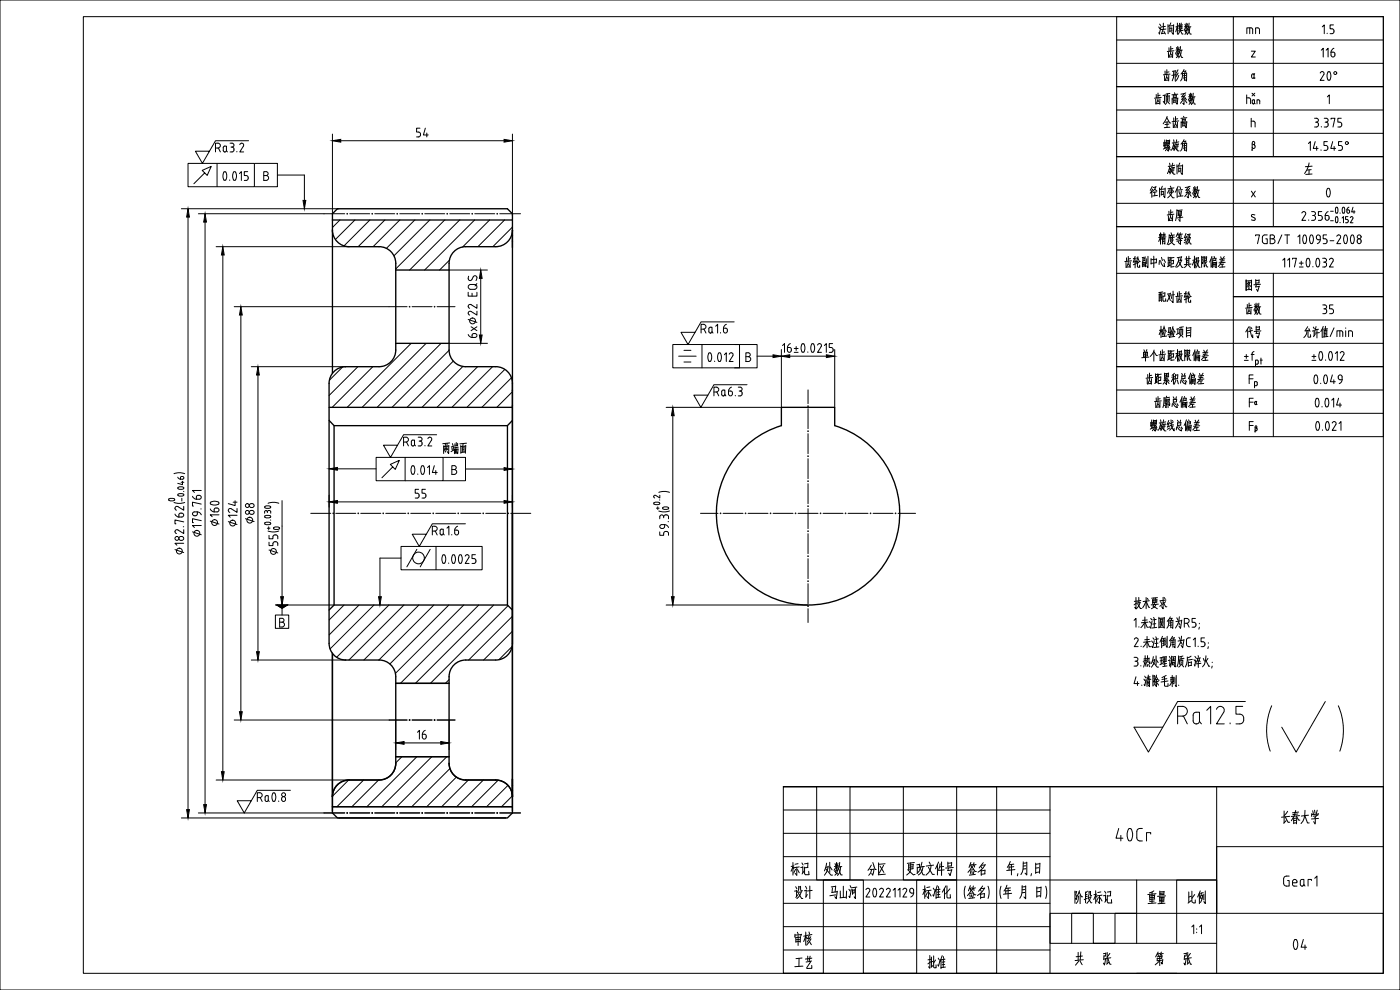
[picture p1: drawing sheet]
<svg xmlns="http://www.w3.org/2000/svg" width="514mm" height="363mm" viewBox="0 0 514 363" stroke-linecap="round" stroke-linejoin="round" font-family="sans-serif">
<defs><g id="words">
<g font-size="6.6">
<text x="419.5" y="8.2">Ra1.6</text>
<text x="424.4" y="31.1">Ra6.3</text>
</g>
</g></defs>
<g fill="none" stroke="#000" stroke-width=".37">
<path d="M0 0h513.9v363.4h-513.9zM30.6 6.1h477.2v351.2h-477.2zM409.9 6.1h97.9v154.2h-97.9zM409.9 14.7h97.9M425.4 9.9l.3 .6M425.4 12l.2 .5M426.2 9.9l-.6 2.5M427 10.8l-.6 1.5M427.1 8.5v2.3M427.3 11.4l.5 1.1M427.6 12.1l-1.3 .3M428 10.7l-1.9 .2"/>
<path d="M428.8 9v3.4M428.9 19.2l.1 1.8 1.4-.2M429.1 17.5l.1 1.3M429.4 10.1v1.6M429.8 19l-.5 1.7M429.8 17v1.7M429.8 19.8l.4 .6M430.2 10.2v1.2M430.3 11.4h-.9M430.5 19.1l-.1 2M430.6 17.8l-.8 .2M430.8 9.1l-.1 3.5-.5-.7"/>
<path d="M431 18.6l-2.5 .3M431.9 17.4l.2 .7M432.2 9.8l-.6 1.9M432.2 8.5v4.1M432.3 19.3l-.3 1 .8 .5M432.3 17.1v2.1M432.3 18.3l-.8 1.3M432.3 18.4l.5 .7M432.7 19.7l-1 .2M432.7 19.4l-.2 .8-.7 1M432.8 17.3l-.2 1M432.9 9.6v1.2"/>
<path d="M433 19.1l.7 2h.5M433 18.2l-1.3 .2M433.3 11.3l.7 1.2h.3M433.4 17.1l-.6 2.3M433.4 10.6l-.9 2M433.7 18.4l-.5 2.1-.5 .8M433.9 9.5l-.1 1M433.9 10.5l-1 .2M434 18.4l-.9 .1M434.2 11.1l-1.6 .2M435.4 10.8l-.3 1 .8 .4M435.5 8.5v2.2"/>
<path d="M435.5 9.8l-.8 1.3M435.5 9.9l.5 .6M435.8 11.1l-1 .2M435.8 10.8l-.4 1.4-.4 .4M435.9 8.7l-.1 1M436.1 10.5l.8 2h.4M436.2 9.6l-1.4 .2M436.5 8.5l-.5 2.4M436.8 9.9l-.4 2-.6 .8M437.2 9.8l-.9 .2M452.7 6.1v154.2M458.8 10.2v2.2"/>
<path d="M459.4 18.8h1.4l-1.4 2.1h1.4M459.9 12.4l-.2-2-2-.2v2.2M462.3 12.4v-1.8l-.3-.3-1.1-.1v2.2M467.4 6.1v51.4M485 18.4l.8-.7v3.2M485.4 9.9l.7-.8v3.3M486.8 18.4l.7-.7v3.2M487.2 12.2v.2M488.6 19.1h.7a.81 .81 0 0 1 .7 1.2 .81 .81 0 0 1-1.3 .2zM489.5 9.1h-1.2v1.5h.7a.91 .91 0 0 1 .7 .9 .91 .91 0 0 1-.7 .9h-.7M489.7 17.7l-.9 .7-.2 .7M409.9 23.2h97.9"/>
<path d="M424.3 36.4v1.7l1.5-.2M424.4 34.7l.1 1.2M425.1 36.1l-.5 1.7M425.1 34.2v1.7M425.1 36.9l.5 .6M425.8 36.2v2.1M425.9 35l-.8 .1M426.3 35.8l-2.5 .2M427.5 35v2.9l-.5-.7M428 34.9l-1.1 .2M428.1 35.1v2.1M428.6 34.4l-.1 .9"/>
<path d="M428.6 35.7l-.2 1.9-.7 .8M428.6 37.3l.7 .8M429.2 35.2l-1.1 .2M429.2 35.1v2.1M429.5 34.3l-1.5 .2M430.3 36v2.2M430.7 35v1.1M430.9 36.6v1.1M431.1 34.1l.2 .4M431.7 36.8h-.8M431.8 37.5l-.9 .1M431.8 36.6l-.1 .8"/>
<path d="M431.8 35.1l-1.1 .1M431.9 35l-.1 .8M431.9 35.8l-1.2 .1M432.3 36.2l-2 .2M432.4 34.6l-2.2 .2M432.4 35.9l-.3 2.4-.4-.6M434.3 36.7l-1 1.2M434.6 36.3v2.1l-.4-.5M434.7 34.4l-.9 1.1M434.7 35.4l-1 .2M434.9 35.7l.6 1M435 36.8l.7 1"/>
<path d="M435.2 34.8l-1.3 1.6M435.2 36.2l-1.5 .3M435.3 34.1l-1.8 .5M436.5 34.6l.3 .6M437 36.5l-.3 1 .8 .4M437 34.2v2.2M437 35.5l-.8 1.3M437 35.6l.5 .6M437.3 36.8l-1 .2M437.4 36.5l-.2 .9-.7 .9M437.5 34.4l-.2 1M437.7 36.2l.7 2h.4"/>
<path d="M437.7 35.3l-1.4 .2M438 34.2l-.5 2.4M438.3 35.6l-.4 2-.6 .8M438.7 35.5l-.9 .2M457.7 35.9l1 .1 .3 .3 .1 1.8M457.7 34.8v3.3M459.6 34.2l1 1M460.1 38.1h.1M460.1 38.1l-.4-.3v-1l.8-.2v1.2l-.4 .3M460.4 27.5l-.3-.4a.9 .9 0 0 0-.7 .8 .9 .9 0 0 0 .6 .9l.4-.4M460.5 37.8l.3 .3M460.6 27l-.2 .4v1.3l.3-.1"/>
<path d="M460.6 34.2l-1 1M462.4 38.1v-1.2l-1-.3v1.5M484.6 26.8a.72 .72 0 0 1 1-.5 .72 .72 0 0 1 .4 1.1l-1.4 2.1h1.5M487.3 35.6l.7-.8v3.3M487.5 26.5l.2-.2a1.67 1.67 0 0 1 .7 2.6l-.3 .5a1.67 1.67 0 0 1-.8-2.5zM507.8 31.8h-97.9h97.9M69 60h24.4v8.5h-24.4zM71.7 55.5h5.2l-2.6 4.5zM79.1 54.3h.9a.89 .89 0 0 0 .9-.9 .89 .89 0 0 0-.9-.8h-.9v3.2M79.7 60v8.5M80.2 54.3l.7 1.5M82 53.9l1.1-.3v1.6l-.2 .5-.9-.2z"/>
<path d="M83.1 55.3l.4 .5M84.5 52.6h.7a.71 .71 0 0 1 .7 .7 .71 .71 0 0 1-.7 .7M84.8 54h.4M85.2 54a.91 .91 0 0 1 .7 .9 .91 .91 0 0 1-.7 .9h-.7M87 55.6v.2M88 53.1a.72 .72 0 0 1 1-.5 .72 .72 0 0 1 .4 1l-1.4 2.2h1.5M91.2 51.7h-12.1l-2.2 3.8M93.6 60h8.2v8.5h-8.2M122 51.7l3.1-.5v1zM122 49.2v29.3M125.1 51.7h59.9M154.2 47.1h-1.3v1.4h.7a.91 .91 0 0 1 .8 .9 .91 .91 0 0 1-.8 .9h-.7"/>
<path d="M156.1 47.1l-.7 2.5h1.8M156.7 48.8v1.5M185 51.2l3.1 .5-3.1 .5zM188.1 49.2v29.9M409.9 40.4h97.9M409.9 48.9h97.9M427.3 52.2v1.5M427.6 51.4v3M427.9 53.9l.2 .6M428 54.2l-.9 .5M428 52.4l-.7 .1M428 53.3l-.7 .1"/>
<path d="M428 52.3l-.1 1M428.2 51.4l.1 1.7M428.3 43.2l1.1 1.9h.4M428.4 44.8v2M428.5 42.7l-1.5 2.7M428.6 54.4l-.8 .9M428.8 51.6v1.1M428.9 54v1.5l-.4-.5M428.9 52.8l-.5 .7M429 44.7l-1.2 .2M429 53.4l-.8 .1M429.1 45.6l-1.4 .1"/>
<path d="M429.1 52.1l-.8 .1M429.1 54.4l.5 .7M429.2 53.6l.3 .6M429.3 53.1l-1 1M429.3 54l-1.1 .1M429.3 51.5l-1.1 .2M429.4 59.9l.1 .8M429.4 52.7l-1.1 .1M429.4 51.4l-.1 1.3M429.5 46.7l-2.1 .2M430.5 59.9l-.4 1.5M430.7 53.7l-.7 1.5"/>
<path d="M430.7 45v1.8l1.5-.2M430.8 53.3l.5-.1-.4 1.6-.2-.3M430.8 51.3l.2 .8M430.9 43.3v1.3M430.9 52.5l-.2 1.2M431.4 54.2l1 1.2h.4M431.5 52.4l-1.2 .1M431.5 44.8l-.5 1.7M431.5 42.8v1.7M431.5 45.5l.5 .6M431.6 53.6l-.7 1.7M432 51.3l-.4 1.5"/>
<path d="M432 53v2M432.2 44.9v2M432.3 43.6l-.8 .1M432.5 53.8l-.5 .1M432.5 52.9l-.9 .2M432.6 52.8l-.2 .6M432.7 44.4l-2.5 .3M432.7 52.1l-1 .2M433.1 59.8l-.5 1.2M433.6 44.6v2.3M434 43.6v1.1M434.1 52.6l-.2 2.2-.5 .6"/>
<path d="M434.2 45.2v1.2M434.5 42.7l.1 .4M434.7 51.3l-1.2 1.6M434.8 52.7v2.6M435 45.4l-.8 .1M435.1 46.1l-.9 .1M435.1 45.2l-.1 .8M435.1 43.8l-1.1 .1M435.2 43.6l-.1 .8M435.2 44.4l-1.2 .1M435.3 51.8l-.9 .2M435.3 51.8l-.4 .9"/>
<path d="M435.3 54.3l-.9 .1M435.3 53.4l-.9 .2M435.6 52.6l-1.5 .2M435.6 52.5v3l-.5-.4M435.6 44.8l-2 .2M435.7 43.2l-2.2 .2M435.7 44.6l-.3 2.3-.4-.5M459.3 44.5h1.1l.3 .4v1.7M459.3 43.4v3.2M459.4 55.1h.5M459.7 54.1l.3 .4a.72 .72 0 0 0 .8-.6 .72 .72 0 0 0-.6-.8 .54 .54 0 0 0 .4-.8 .54 .54 0 0 0-.8-.2l-.1 3M460.2 53.1h-.3"/>
<path d="M480.3 52.7l.7-.7v3.2M480.6 59.8l-.3 1.3-1.4 2.6M482.6 43.4h.7a.71 .71 0 0 1 .7 .7 .71 .71 0 0 1-.7 .7M482.8 52l-.7 2.5h1.8M482.9 44.8h.4M483.3 44.8a.91 .91 0 0 1 .7 .9 .91 .91 0 0 1-.7 .9h-.7M483.3 53.8v1.4M484.9 55v.2M485.1 46.4v.2M486.1 43.4h.7a.71 .71 0 0 1 .8 .7 .71 .71 0 0 1-.8 .7M486.5 44.8h.3M486.8 44.8a.91 .91 0 0 1 .8 .9 .91 .91 0 0 1-.8 .9h-.7"/>
<path d="M487.3 52h-1.3v1.4h.7a.91 .91 0 0 1 .8 .9 .91 .91 0 0 1-.8 .9h-.7M488.6 43.8v-.4h1.5l-.8 3.2M489.2 52l-.7 2.5h1.8M489.8 53.8v1.4M492.4 43.4h-1.3v1.4h.7a.91 .91 0 0 1 .8 .9 .91 .91 0 0 1-.8 .9h-.7M492.6 52h-1.2v1.4h.7a.91 .91 0 0 1 .7 .9 .91 .91 0 0 1-.7 .9h-.7M507.8 57.5h-97.9h97.9M66.6 76.6h57.9M69 76.6l.5 3.1h-1zM69 79.7v217.5M72.8 78.5h53.8M75.1 63.5l1 .9 1.4-3.3-3.3 1.5 .9 .9-3.9 3.9"/>
<path d="M75.3 78.5l.5 3h-1zM82.2 63.2h.7M82.9 63.2a2.34 2.34 0 0 1-.4 3 2.34 2.34 0 0 1-.3-3M84.3 66v.2M85.8 63.2h.7M86.5 63.2a2.34 2.34 0 0 1-.4 3 2.34 2.34 0 0 1-.3-3M87.9 63.7l.7-.7v3.2M90.9 63h-1.2v1.4h.7a.91 .91 0 0 1 .7 .9 .91 .91 0 0 1-.7 .9h-.7M96.8 63h.9a.71 .71 0 0 1 .7 .7 .71 .71 0 0 1-.7 .7 .89 .89 0 0 1 .9 .9 .89 .89 0 0 1-.9 .9h-.9zM96.8 64.4h.9M101.8 64.3h9.9v9.3M111.2 73.6h1.1l-.6 3z"/>
<path d="M128.4 78.5h7.3M137.6 78.5h7.3M146.7 78.5h7.4M155.9 78.5h7.4M165.1 78.5h7.3M174.3 78.5h7.3M183.5 78.5h7.6M409.9 66.1h97.9M409.9 74.6h97.9M422.2 70.9l.6-.8v2.3M423 68.5l-.8 1.4M423.1 69.5l-.3 .6"/>
<path d="M423.9 69.5l.8 .7M423.9 70.5v1.4M424.3 68.6l-1 .2M424.4 68.5l-.5 1-.8 .8M424.5 70.4l-1.2 .2M424.9 71.7l-1.8 .3M425.6 69l.1 3.3M426.3 70v1.7M426.7 68.4l-.5 1.1M427.1 70.3l-.8 .1M427.1 70.2v1.1M427.2 71.3l-.9 .1"/>
<path d="M427.7 69.4l-2 .1M427.7 69l-.1 3.6-.5-.7M428.9 79.2l.1 1.8 1.4-.2M429.1 77.5v1.3M429.2 62.3l-.6 1.4M429.2 69.7l-.6 1.2M429.4 71.1l1.1 1.5h.5M429.5 61l-.3 1.3M429.5 69.2v1.3M429.6 68.3l.3 .6M429.8 79l-.6 1.7M429.8 77v1.7"/>
<path d="M429.8 79.8l.4 .6M429.8 61.8l-.4 1.6-.2-.3M429.8 61.8l-.5 .1M429.9 62.8l1 1.2h.4M430 60.9l-1.2 .2M430.1 69.1v1.4M430.2 62.1l-.7 1.8M430.2 70.6l-1.1 .2M430.4 70.5l-.6 1.1-1.1 1M430.4 69.6l.5 .9M430.5 79.1l-.1 2M430.5 61.5v2"/>
<path d="M430.6 77.8l-.8 .2M430.9 69l-2.2 .3M430.9 78.6l-2.4 .3M431 62.4l-.5 .1M431.1 61.5l-1 .1M431.1 61.4l-.2 .6M431.2 60.7l-1 .1M432 60.5l.1 3.3M432.1 76.9l-.5 4.1M432.1 69.3v3.3M432.5 68.4l-1 2.1M432.5 77.5v1.4"/>
<path d="M432.7 61.5v1.7M432.8 70.2l.3 1.1M433 79.4l.2 1.8-.5-.6M433.1 68.5l.3 .8M433.4 78.2l-.9 .1M433.5 61.7v1.1M433.5 61.8h-.8M433.6 62.8l-.9 .1M433.6 79l-1.2 .2M433.7 70.1l-.4 1.9M433.7 79l-.6 .7M433.7 78.6l-1.2 .1"/>
<path d="M433.7 77.5l-.1 1.1M433.7 77.6l-1.2 .2M434 77.1l-1.9 .2M434.1 69.6l-1.7 .2M434.1 60.8l-2 .2M434.1 60.5l-.1 3.6-.5-.8M434.2 79.7l-2.1 .3M434.2 71.9l-1.9 .2M435.8 71l-.9 1.2M436.2 70.6v2l-.4-.4M436.3 69.6l-1 .2M436.3 68.6l-.9 1.2"/>
<path d="M436.5 70l.6 .9M436.6 71l.7 1.1M436.7 69.1l-1.2 1.6M436.8 70.5l-1.5 .2M436.9 68.4l-1.8 .4M438.1 68.8l.3 .7M438.5 70.7l-.2 1 .8 .5M438.6 68.5v2.1M438.6 69.7l-.8 1.3M438.6 69.8l.5 .6M438.9 71.1l-1 .2M439 70.8l-.2 .8-.7 1"/>
<path d="M439.1 68.7l-.2 .9M439.3 70.4l.7 2.1h.4M439.3 69.6l-1.4 .2M439.6 68.5l-.5 2.3M439.9 69.8l-.4 2.1-.6 .8M440.3 69.8l-.9 .1M459.4 70.2l1.4 2.1M460.6 78.9a.65 .65 0 0 0-.8-.2 .65 .65 0 0 0-.3 .7l1.2 .8v.5l-.3 .2M460.8 70.2l-1.4 2.1M467.4 66.1v17.1M477.9 78.2a.72 .72 0 0 1 1-.5 .72 .72 0 0 1 .3 1.1l-1.3 2.1h1.4M480.6 62.4l-.1 1.6"/>
<path d="M481.3 62.3l-1.4 .1M481.5 77.7h.7a.71 .71 0 0 1 .7 .7 .71 .71 0 0 1-.7 .7M481.7 61l-2.5 .2M481.7 63.9l-2.4 .1M481.8 79.1h.4M482.2 79.1a.91 .91 0 0 1 .7 .9 .91 .91 0 0 1-.7 .9h-.7M485.2 77.7h-1.2v1.4h.7a.91 .91 0 0 1 .7 .9 .91 .91 0 0 1-.7 .9h-.7M486.5 79.1h.7a.81 .81 0 0 1 .7 1.2 .81 .81 0 0 1-1.4 .1zM487.3 69.3l-.4 1.4 .4 1.4M487.3 69.3l.1-.1a1.67 1.67 0 0 1 .8 2.5l-.4 .6-.5-.2M487.6 77.7l-.7 .4-.4 1M488.4 77.5h1"/>
<path d="M490.4 76.2l.1-.1a1.24 1.24 0 0 1 0 2.2l-.3-.9zM490.4 79.6h.1a1.24 1.24 0 0 1 0 2.1l-.3-.8zM491.9 78.2v.1M492.9 76.2l.1-.1a1.24 1.24 0 0 1 0 2.2l-.3-.9zM494.4 77.1h.5a.54 .54 0 0 1 .5 .8 .54 .54 0 0 1-1-.1zM494.8 79.5h-.9v1l.8 .1 .2 .4-.2 .7-.8 .1M495.2 76.1l-.5 .3-.3 .6M495.7 79.9a.51 .51 0 0 1 .7-.3 .51 .51 0 0 1 .2 .7l-.9 1.5h1M496.7 76.1l-.5 1.7h1.2M497.1 77.3v1M75.3 81.5v213.9M79.3 90.6h48.8"/>
<path d="M81.8 90.6l.5 3h-1zM81.8 93.6v189.7M124.8 80.8l-2.8 2.7M130.3 80.8l-7.2 7.1M135.8 80.8l-9.5 9.5M141.3 80.8l-9.8 9.8M146.8 80.8l-9.8 9.8M152.3 80.8l-10.5 10.4M157.8 80.8l-13.2 13.1M163.2 80.8l-17.9 17.9M164.9 99.1h14M165 95.5l-3.6 3.6"/>
<path d="M168.7 80.8l-18.3 18.3M174.2 80.8l-18.3 18.3M176.5 99.1l.5 3.1h-1zM179.7 80.8l-9.9 9.9M185.2 80.8l-9.8 9.8M188.1 83.4l-7.2 7.2M409.9 91.8h97.9M413.3 96.4l.1 1.7 1.5-.2M413.5 94.7l.1 1.2M414.2 96.1l-.5 1.7M414.2 94.1v1.7M414.2 96.9l.5 .6"/>
<path d="M414.9 96.2v2M415 94.9l-.8 .2M415.4 95.7l-2.5 .3M416.7 94.1l-.6 2.1M416.7 95.3v3M417.1 96l-1.1 .2M417.2 96.7l-1.2 .5M417.2 94.7l-1.2 .2M417.5 95.9v2l.9 .2-.1-.8M417.7 94.7l.6 1.3h.3M417.7 94.2l-.6 2.2M418.2 96.1l-.7 .6"/>
<path d="M419.4 96v2M419.6 94.8v1.1M420 96.4v1.2M420.3 94.9l-.7 .2M420.3 96.9l-.7 .2M420.3 94.8v.8l-.7 .1M420.3 97.6l-.9 .2M420.3 97.6l.2 .3M420.5 96.3l-1.1 .1M420.6 96.1l-.1 1.9M420.6 94.4l-1.3 .2M420.9 95v1.9"/>
<path d="M421.4 94.1v4.2l-.5-.7M422.6 94.9v2.1M423.5 94v4.2M424.5 95.1l-1.9 .3M424.5 96.4l-1.9 .3M424.6 95l-.2 1.4M425.6 95.6l-.1 1.5M425.6 86l.1 .8M425.9 87.2l-.5 1.5M426 85.4v4.3M426 95.7l.9 1.9 .7 .3-.3-1.3M426.1 87.3l.4 .6"/>
<path d="M426.4 94.5l.3 1.1M426.5 85.9l-.3 1M426.5 87l-1.1 .2M426.8 87.5v2.1M427.2 95.2l.6 1.1M427.3 85.4v1.6M427.4 88l-.6 .1M427.4 88.6l-.6 .1M427.6 87.5l-.8 .2M427.6 87.4v2.2l-.3-.4M427.7 86.5l-1 .2M427.8 86l-1.2 .2"/>
<path d="M428 87l-1.5 .2M428.8 94.4l.1 1.4M428.8 96.1l.1 1.6M429.2 95.6v1.9M429.2 86.1l-.3 2.9-.4 .7M429.5 94.6l-.6 .1M429.6 94.5l-.1 1M429.6 95.5l-.7 .1M429.6 88.5l1.6 1.3M429.7 96.3l-.5 .1M429.7 97.3l-1.1 .6M429.8 86.5v1.4"/>
<path d="M429.9 94.5v3.6l1.1-.2M429.9 85.4l.2 .8M430.5 86.4l-.1 1.3M430.5 87.7l-.7 .1M430.6 88.1l-1 .1M430.6 88l-.5 1-1.2 .8M430.8 96.8l-.9 .1M430.8 95.6l-.9 .1M430.8 95.5l-.1 1.3M431 94.5l-1.1 .2M431.1 86.3l-1.9 .2M431.1 87.1l-1.8 .1"/>
<path d="M432 97.3l-.4 .7M432.4 86.1l.2 .6M432.4 85.4l-.7 1.5M432.5 88.5l.2 .7M432.6 95.8l1.3 2.3h.4M432.8 94.6l-.2 1.2-.6 1.5M432.9 89.3l.4 .3M433 85.9l-.8 .2M433 86.7v1M433.3 87.8v1.9M433.3 86.1l.3 .6M433.3 85.4l-.4 1.4"/>
<path d="M433.7 87l-1.4 .2M433.7 94.3l-1.6 .3M433.8 95.5l-.7 .1M433.8 94.2l-.6 1.4M433.8 88.3l-1.8 .2M433.8 95.4l-1.1 2.2-.7 .5M434.1 85.9l-.9 .2M434.1 87.5l-2.4 .4M435.4 85.7l-.6 1.5M435.5 88.7l-.8 .4M435.5 87l-.8 .3M435.5 88l-.6 .3"/>
<path d="M435.5 94.2v2.9M435.7 86.7l-.7 1.5M435.7 97.3l-.9 .9M436.1 87.5l.9 2.1h.3M436.2 86.2l-.3 1.9-.6 1.5M436.3 95.6h-.8M436.3 96.2l-.8 .1M436.3 97.3l.7 .8M436.4 94v3M436.8 86l-1 .1M436.9 85.9l-.4 1.3M436.9 87.2l-.5 .1"/>
<path d="M437 94.9l-2 .2M437 87.1l-.4 1.5-.8 1.1M437.2 96.9l-2.5 .3M438.5 95.5l-.8 1.8M438.5 94v4.3M438.5 95.8l.4 .6M438.9 95.4l-1 .2M439.2 95.9l1 2.2h.3M439.3 94.7l-.7 3.4M439.9 94.7l-1 .1M440 94.5l-.3 1.3M440.1 95.8l-.5 .1"/>
<path d="M440.1 95.6l-1.2 2.7M441.1 94.1v4M441.7 94.4l-.6 .1M441.7 94.3l-.2 2.5-.2-.5M442.1 94.1v3.9l.3-.6M442.2 95.7l.9 2.3h.3M442.7 95l-.6 .1M443 94.3l-.9 .2M443 94.2l-.1 1.4-.8 .1M443.1 96l-.6 .6M444.6 95.2l-.6 1M444.9 94.1l-.3 1.1v2.9"/>
<path d="M445.1 96.3v1.9M445.3 94.7l-.5 3.2M445.6 96.4v1.6M445.7 94.1l.2 .6M446.1 96.4v1.6M446.4 95.6l-1.2 .1M446.4 94.9l-1.1 .1M446.4 94.7l-.1 .9M446.5 97l-1.2 .1M446.6 96.3l-1.5 .1M446.6 96.1l-.1 2.2-.2-.2M448.1 94.3l.3 .7"/>
<path d="M448.7 97.1v1M449.2 97l-1.1 .1M449.4 95.7l-1.5 .1M449.4 94.2l-2.2 3.7M449.6 95l-1.9 .2M449.7 98l-2 .1M449.8 96.3l-2.3 .2M459.4 80.7l1 .2M460.9 86.6v-.4h1.4l-.7 3.3M465.2 86.2l-1.2 .1-.6 .8 .3 2.1 1.5 .3v-1.8h-.5M466.3 86.2h.9a.71 .71 0 0 1 .7 .7 .71 .71 0 0 1-.7 .8 .89 .89 0 0 1 .9 .9 .89 .89 0 0 1-.9 .8l-.9 .1zM466.3 87.7h.9"/>
<path d="M470.6 86.2l-1.5 3.3M470.9 95.5l.7-.7v3.2M471.6 86.2h1.8M472.5 86.2v3.3M472.7 95.5l.7-.7v3.2M474.5 95.2v-.4h1.4l-.7 3.2M476.4 87l.8-.8v3.3M477 98h1.4M477 96.6h1.4M477.7 95.9v1.4M478.6 86.4l.1-.1a1.67 1.67 0 0 1 .8 2.5l-.4 .6a1.67 1.67 0 0 1-.7-2.5zM479.8 95l.2-.1a1.67 1.67 0 0 1 .7 2.5l-.3 .6a1.66 1.66 0 0 1-.8-2.6z"/>
<path d="M480.4 80.7v.2M481.1 86.4l.1-.1a1.67 1.67 0 0 1 .8 2.5l-.4 .6a1.67 1.67 0 0 1-.7-2.5zM482 97.8v.2M483.2 86.9v.4M483.2 86.9a.71 .71 0 0 1 .8-.7 .71 .71 0 0 1 .7 .7l-.2 1.8-.9 .7M483.2 87.3l.5 .7h1M483.4 95l.1-.1a1.67 1.67 0 0 1 .8 2.5l-.4 .6a1.66 1.66 0 0 1-.7-2.6zM485.5 94.8h.7a.71 .71 0 0 1 .8 .7 .71 .71 0 0 1-.8 .7M485.7 89.4h.7M485.9 96.2h.3M486.2 96.2a.91 .91 0 0 1 .8 .9 .91 .91 0 0 1-.8 .9h-.7M486.4 87.7a.91 .91 0 0 1 .8 .9 .91 .91 0 0 1-.8 .8"/>
<path d="M487 86.2h-1.3v1.5h.7M488 95.3a.72 .72 0 0 1 1-.4 .72 .72 0 0 1 .3 1l-1.3 2.1h1.5M488.2 88.4h1.5M488.4 81h1M490.7 86.8a.72 .72 0 0 1 1-.5 .72 .72 0 0 1 .4 1M491.9 81.7v.1M492.1 87.3l-1.4 2.1h1.5M492.7 80l.5-.5v2.3M493.6 86.4l.1-.1a1.67 1.67 0 0 1 .8 2.5l-.4 .6a1.67 1.67 0 0 1-.7-2.5zM496.1 86.4l-.4 1.4 .4 1.5M496.1 86.4l.1-.1a1.67 1.67 0 0 1 .8 2.5l-.4 .6-.5-.1M498.4 87.9a.79 .79 0 0 1 1.1 .1 .79 .79 0 0 1-.1 1.1 .79 .79 0 0 1-1.1-.1z"/>
<path d="M507.8 83.2h-97.9h97.9M86 112.6h63.4M88.4 115.6v145.7M88.4 112.6l.5 3h-1zM151.3 112.6h7.3M160.4 112.6h6.6M171.9 107.3v1.4h3.2v-1.4M171.9 117.3l3.2 1M172 101.4a.85 .85 0 0 0 0 1.3 .85 .85 0 0 0 1.2-.1M172.8 104.4h1.4a.89 .89 0 0 1 .9 .9 .89 .89 0 0 1-.9 .9h-1.4M172.8 104.4a.89 .89 0 0 0-.9 .9 .89 .89 0 0 0 .9 .9M172.9 120l2.2 1.4"/>
<path d="M173.2 102.6l.5-1a.82 .82 0 0 1 1.3-.1 .82 .82 0 0 1-.1 1.3l-.2 .2M173.3 107.6v1.1M175.1 114.2v1.5l-2.1-1.4a.72 .72 0 0 0-1.1 .4 .72 .72 0 0 0 .5 1M175.1 111.7v1.5l-2.1-1.4a.72 .72 0 0 0-1.1 .4 .72 .72 0 0 0 .5 1M175.1 120l-2.2 1.4M175.1 104.1l-.7 .9M176.5 102.2v20.8M262.7 119.8l.7-.7v3.2M266.7 119.1l-.9 .7-.2 .7M269.5 118.2h-12.1l-2.2 3.8M409.9 100.3h97.9M409.9 117.5h97.9"/>
<path d="M425.5 107.9v2.8M425.9 107.4l-.2 2M426.1 107.4v1.8h.3M426.2 119.7v4.2M426.2 109.7l-.5 .1M426.3 110.1l-.8 .2M426.5 108l-1 .2M426.5 107.9l-.1 2.8M426.9 107.2l-1.5 .2M426.9 108.6v1.7l1.1 .2-.1-.8M427.3 119.7l.6 1.9h.4M427.6 107.5l-.7 .2"/>
<path d="M427.7 108.7l-.8 .1M427.7 107.5l-.1 1.2M428.8 108.2l.8 2.1M429.6 107.8l-1 .1M429.7 107.6l-1.2 3.1M429.9 108.7l.2 .9M430.6 119.9l-.7 2M430.6 106.9v4.2l-.5-.6M431.1 108.2l-1.4 .2M432 109.2l.1 1.8 1.5-.2M432.2 107.5l.1 1.3M432.9 109l-.5 1.7"/>
<path d="M432.9 107v1.7M432.9 109.7l.5 .6M433.6 109.1v2M433.7 107.8l-.8 .1M434.1 108.6l-2.5 .3M434.4 120l-1.4 .2M435.4 107l-.6 2M435.4 108.1v3.1M435.8 108.8l-1.1 .3M435.9 109.6l-1.2 .5M435.9 107.6l-1.2 .2M436.3 108.7v2l.8 .3v-.8"/>
<path d="M436.4 107.5l.6 1.4h.3M436.4 107.1l-.6 2.2M436.9 108.9l-.6 .7M457.4 106.4l1.9-.2 .1 .3M457.4 102.7v4M457.7 113.5v1.7M457.9 111.8v1.2M458.2 104.1l.9 1h.2M458.2 105.6l.4 .5M458.3 105.1l.3 .3M458.4 120l-1.1 1.9M458.5 103.4l-.8 1"/>
<path d="M458.5 113.2l-.5 1.7M458.5 111.2v1.7M458.5 114l.5 .6M458.8 119.9l.6 3.5 .5 .6v-1.1M458.8 103.7l-.6 .1M459 103.5l-1.5 1.8M459.2 115l-1.5 .2M459.2 113.3v2.1M459.3 112l-.8 .2M459.4 102.8v3.8M459.4 103l-2 .2M459.7 112.8l-2.4 .3"/>
<path d="M460.6 111.7l.3 .6M461 102.6v1.5M461 113.6l-.2 .9 .8 .5M461.1 111.3v2.2M461.1 112.6l-.8 1.2M461.1 112.7l.5 .6M461.1 119.7v1.5M461.2 104.5l-.2 .8M461.4 113.9l-1 .2M461.5 113.6l-.2 .9-.7 .9M461.6 111.5l-.2 1M461.7 113.3l.8 2h.4"/>
<path d="M461.8 112.4l-1.4 .2M462.1 111.3l-.5 2.3M462.2 102.9l-1.2 .1M462.2 102.7l-.1 1.1M462.2 103.8l-1.2 .1M462.2 105.2l-1.3 .1M462.3 105l-.6 1.9-.4-.7M462.4 119.8l-.1 1.2M462.4 112.7l-.4 2-.6 .8M462.7 104.4l-2.4 .1M462.8 112.6l-.9 .2M467.4 100.3v60"/>
<path d="M480 119.9l-.9 1.5M483.1 119.9l-.4 1.8M485.6 111.9h.7a.71 .71 0 0 1 .7 .7 .71 .71 0 0 1-.7 .8M485.8 119.8l-.9 1.9M485.9 113.4h.4M486.3 113.4a.91 .91 0 0 1 .7 .9 .91 .91 0 0 1-.7 .8h-.7M486.6 119.8l-.1 1.5M489.3 111.9h-1.2v1.5h.7a.91 .91 0 0 1 .7 .9 .91 .91 0 0 1-.7 .8h-.7M507.8 108.9h-55.1h55.1M92.2 134.6h34.7M94.7 137.7v101.5M94.7 134.6l.5 3.1h-1z"/>
<path d="M125.8 134.7l-4.9 4.9M131.4 134.6l-10.6 10.6M136.9 134.6l-15 14.9M145.4 126l-.1 .2M150.9 126l-23.5 23.5M156.4 126l-23.5 23.5M161.9 126l-23.5 23.5M164.9 128.6l-21 20.9M164.9 126h14M166.4 132.6l-17 16.9M169.9 134.5l-15 15M171.9 122.8l.7 .9 .7 .2"/>
<path d="M173.5 122.6a.82 .82 0 0 1 1.3 0 .82 .82 0 0 1-.4 1.3h-1.1zM175.3 134.6l-14.9 14.9M176 123h1l-.5 3zM180.8 134.6l-14.9 14.9M185.3 135.6l-13.9 13.9M187.8 138.7l-10.9 10.8M247 126.5h24.5v8.5h-24.5zM249.1 130.8h6.5M250 122h5.2l-2.6 4.5zM251.1 128.6h2.5M251.1 132.9h2.5M257.4 120.8h.9a.89 .89 0 0 0 .9-.9 .89 .89 0 0 0-.9-.8h-.9v3.2"/>
<path d="M257.7 126.5v8.5M258.4 120.8l.8 1.5M260.2 129.7l.2-.2a1.67 1.67 0 0 1 .7 2.6l-.3 .6a1.67 1.67 0 0 1-.8-2.6zM260.5 120.2l.9-.1v1.6l-.5 .6-.7-.6zM261.4 121.8l.3 .5M262.3 132.5v.2M263.8 129.7l.1-.2a1.67 1.67 0 0 1 .8 2.6l-.4 .6a1.67 1.67 0 0 1-.7-2.6zM264.5 122.1v.2M265.6 120.5h.7a.81 .81 0 0 1 .7 1.1 .81 .81 0 0 1-1.4 .2zM265.9 130.2l.7-.7v3.2M267.7 130a.72 .72 0 0 1 1-.5 .72 .72 0 0 1 .3 1.1l-1.3 2.1h1.4M269.7 126.5h8.2v8.5h-8.2"/>
<path d="M273.8 129.5h.9a.71 .71 0 0 1 .7 .7 .71 .71 0 0 1-.7 .7 .89 .89 0 0 1 .9 .9 .89 .89 0 0 1-.9 .9h-.9zM273.8 130.9h.9M277.9 130.8h5.9M283.8 130.2l3 .6-3 .5zM286.8 130.8l3.1-.6v1.1zM286.8 128.3v21.2h-42.3M287.3 126.9l.7-.8v3.2M289.1 127.6h.7M289.8 127.6a.81 .81 0 0 1 .6 1.1 .81 .81 0 0 1-1.3 .2v-1.3M289.9 130.8h13.5M290.1 126.1l-.8 .7-.2 .8M291.6 129.3h1.4"/>
<path d="M291.6 127.9h1.4M292.3 127.2v1.4M294.4 126.3l.2-.1a1.66 1.66 0 0 1 .7 2.5l-.3 .6a1.67 1.67 0 0 1-.8-2.5zM296.6 129.2v.1M298 126.3l.1-.1a1.66 1.66 0 0 1 .8 2.5l-.4 .6a1.67 1.67 0 0 1-.7-2.5zM300.1 126.7a.72 .72 0 0 1 1-.5 .72 .72 0 0 1 .3 1l-1.3 2.1h1.5M302.6 126.9l.7-.8v3.2M303.4 130.2l3 .6-3 .5zM305.7 126.1h-1.3v1.5h.7a.91 .91 0 0 1 .7 .9 .91 .91 0 0 1-.7 .8h-.7M306.4 128.3v21.2M409.9 126h97.9M419.8 129.2v1.7"/>
<path d="M419.9 128.4l.4 .8M420.5 129.4v3.2M421 128.3l-.4 1M421 130h-1M421.1 139.2l.1 1.7 1.4-.2M421.2 129.3l-1.4 .2M421.3 129.2l-.1 1.4M421.3 130.6l-1.5 .2M421.3 137.5l.1 1.3M421.8 131.1l-2.7 .2M422 138.9l-.5 1.7M422 137v1.7"/>
<path d="M422 139.7l.5 .6M422.7 139l-.1 2.1M422.8 137.8l-.8 .1M423.2 138.6l-2.5 .2M423.6 129l.9 1.5h.4M423.6 129.6v3M423.7 128.5l-.2 .7-1.3 1.7M424.2 137.2v1.4M424.2 138.9v1.7M424.5 138.4v2M424.9 137.4l-.7 .1M424.9 137.3v1l-.7 .1"/>
<path d="M425 139.1l-.5 .1M425.2 137.3v3.6l1.1-.2M425.8 130.6l.1 1.8M426 128.9l.1 1.3M426.1 138.4l-.9 .2M426.1 139.6l-.9 .1M426.1 138.3l-.1 1.3M426.2 121.2l-.7 1.7M426.2 121.4l.4 .6M426.3 137.3l-1.1 .2M426.7 130.4l-.5 1.7M426.7 128.4v1.7"/>
<path d="M426.7 131.1l.5 .7M426.7 122.1l.2 1M426.8 121.1l-1.2 .1M427.1 121.9l.1 .9M427.3 120.2l-.6 1.5M427.3 132.2l-1.5 .2M427.4 130.5l-.1 2M427.5 137v1.6M427.5 129.2l-.8 .1M427.6 121.4l-.7 .1M427.7 121.9l-.3 1.5M427.7 140l-.8 1"/>
<path d="M427.9 130l-2.5 .3M428.2 138.4l-.8 .7 .8-.1M428.2 139.7v1.5l-.5-.6M428.2 137.1v1.2M428.3 123.4l-1.8 .2M428.6 139.2l.6 .7M428.7 137.7l-1 .1M428.8 138.7l-1.3 1M428.8 139.6l-1.5 .1M428.9 128.6v1.4M428.9 130.4v1.6M428.9 137.1l-1.4 .1"/>
<path d="M429 136.9l-.1 1.3M429 138.2l-1.5 .2M429.1 120.6l-.2 1.5M429.2 129.8v2M429.6 128.8l-.7 .2M429.6 122.5l-1 .4M429.6 128.7v1l-.7 .2M429.6 120.3l-.7 .1M429.7 120.2l-.2 1.8M429.7 131.6l-1.1 .6M429.7 130.5l-.5 .1M429.8 122l-1 .1"/>
<path d="M429.8 121.8l-.3 2.1-.4-.6M429.9 128.7v3.6M430.1 122.2l.1 .9M430.4 122l.1 .9M430.5 120.3l.7 1.6h.3M430.8 138.5l-.8 1.6M430.8 138.7l.4 .5M430.8 137.5v3.5M430.8 129.9l-.9 .1M430.8 129.8l-.1 1.2-.8 .2M430.9 121.5l-.7 .1M431 122.1l-.3 1.5"/>
<path d="M431 128.8l-1.1 .2M431 132.1l-1.1 .2M431.1 137l-.9 .8M431.2 138.3l-1.1 .2M431.2 123.5l-1.4 .2M431.5 137.4v1.8M431.7 139.6l-.6 1.5M432.2 139.5l.4 1.4M432.3 129.8l-.8 1.8M432.3 128.3v4.3M432.3 130l.4 .6M432.3 137.6l-.8 .2"/>
<path d="M432.3 138.9l-.8 .2M432.4 120.8v1.7M432.4 137.5l-.1 1.4M432.7 129.6l-1.1 .2M432.8 120.7l-.8 .1M433 122.2l-1.1 .6M433 130.1l1 2.3h.3M433.1 129l-.7 3.4M433.1 120.8v2.1M433.5 139.6l-.1 1M433.6 120.1l-.1 .9M433.6 121.3l-.3 2-.6 .7"/>
<path d="M433.6 122.9l.7 .9M433.7 128.9l-1 .2M433.8 128.8l-.3 1.3M433.8 139.6l.5 .8 1 .6-.2-.8M433.8 137.1l.4 .7M433.8 138v1.3M433.9 130l-.5 .1M433.9 129.9l-1.2 2.7M434.2 120.8l-.1 2.1M434.2 120.9l-1.1 .2M434.3 139.4l.4 .5M434.9 128.3v4.1"/>
<path d="M435 137.1l-.3 .9M435.1 137.9l-.1 1-1.2 .1M435.1 138l-1.3 .1M435.2 139.6l.4 .7M435.5 128.5l-.2 2.5-.2-.5M435.5 128.6l-.6 .1M435.5 120.1v3.6M435.8 128.4v3.9l.4-.6M436 130l.8 2.3h.4M436.5 129.2l-.7 .1M436.7 128.6l-.9 .1M436.7 128.5v1.4l-.9 .1"/>
<path d="M436.8 138l-.5 1M436.8 130.3l-.5 .6M436.9 122.1l-1.4 .2M436.9 121.2l-1.4 .2M437.1 123.1l-1.6 .2M437.1 137l-.3 1v3M437.1 120.3l-1.6 .2M437.1 120.2v3.5M437.3 139.1v2M437.5 137.5l-.5 3.2M437.8 139.3v1.5M437.9 137l.2 .6"/>
<path d="M438.3 139.2v1.6M438.4 129.4l-.6 1.1M438.6 138.4l-1.2 .1M438.6 137.8l-1.1 .1M438.6 137.6l-.1 .9M438.7 139.8l-1.2 .1M438.7 128.4l-.3 1v3M438.8 139.1l-1.5 .2M438.8 138.9l-.1 2.2-.2-.2M438.9 130.6v1.9M439.1 128.9l-.5 3.3M439.4 130.7v1.6"/>
<path d="M439.5 128.4l.2 .6M439.9 130.6v1.7M440.1 129.9l-1.1 .1M440.1 129.2l-1 .1M440.2 129l-.1 .9M440.2 131.2l-1.1 .2M440.3 137.1l.3 .7M440.4 130.6l-1.5 .1M440.4 130.4l-.2 2.2-.1-.2M440.9 139.9v1M441.4 139.8l-1.1 .1M441.6 138.5l-1.5 .2"/>
<path d="M441.6 137l-2.2 3.7M441.8 137.9l-1.9 .1M441.9 128.5l.3 .7M442 139.1l-2.3 .2M442.5 131.3v1M443 131.2l-1.1 .1M443.2 130l-1.5 .1M443.2 128.4l-2.2 3.7M443.4 129.3l-1.9 .2M443.5 132.2l-2 .2M443.5 130.6l-2.2 .2M456.8 132.3h1.4"/>
<path d="M456.8 130.9h1.4M457.5 130.1v1.5M458 121v2.9M458.6 139.1h1.4M459.2 120.2l.4 .5M459.3 130.1h1.1M459.8 121.3l-1.5 .5M460 137.6h-1.4v3.2M460.4 129.1l-.7 .4v2.8M460.9 133.7l.9-.2-.1-1.3h-.8v2.2M461.3 121.6l-.2 .8M462.3 120l-1.2 .1"/>
<path d="M462.4 121l-1.3 .1M462.4 122.3l-1.4 .2M462.4 122.1l-.6 2-.4-.8M462.6 132.2h.8M462.9 121.5l-2.5 .2M462.9 131.4v2.3M479.8 121.5l-.1 1-1.1 1.4M480.2 121.5l.1 2.3h.8v-.9M480.5 120.6l.4 1.1M480.7 121.2l-1.6 .3M481.6 132.3h1.5M481.6 130.9h1.5"/>
<path d="M482.1 120.1l.4 .6M482.3 130.1v1.5M482.4 121.4l-.7 .1M482.4 121.3v1.9M482.7 137.8l-.4 1.4 .4 1.5M482.7 137.8l.1-.1a1.67 1.67 0 0 1 .8 2.5l-.4 .6-.5-.1M482.8 122.7l-.6 .9M483.4 121v3M484 120.9l-1.1 .1M484.3 122.1l-1.7 .2M484.5 129.2l.1-.1a1.67 1.67 0 0 1 .8 2.5l-.4 .6a1.67 1.67 0 0 1-.7-2.5zM485.4 120.9v3"/>
<path d="M486.1 121.2v2.5M486.3 137.8l.1-.1a1.67 1.67 0 0 1 .8 2.5l-.4 .6a1.67 1.67 0 0 1-.7-2.5zM486.6 132.1v.2M486.8 122.9l-.7 .1M486.8 121.8l-.7 .1M486.8 122.3l-.7 .1M487.1 121.2l-1 .1M487.1 121l-.1 2.6M487.3 120.7l-1.5 .1M487.5 123.5l-1.8 .2M488.1 129.2l.1-.1a1.67 1.67 0 0 1 .8 2.5l-.4 .6a1.67 1.67 0 0 1-.7-2.5zM489.1 137.6l-.7 2.5h1.8"/>
<path d="M489.6 139.4v1.4M489.7 120.4l-1.4 3.2M490.2 129.8l.7-.7v3.2M490.8 123.6v-2.2h1.5l.6 .4v1.8M491.8 121.4v2.2M492 129.6a.72 .72 0 0 1 1-.5 .72 .72 0 0 1 .3 1.1l-1.3 2.1h1.4M492.7 139.3v-1a.82 .82 0 0 0-1.4-.3 .82 .82 0 0 0 .4 1.4h1M492.7 139.3l-.2 .8-.9 .7M494 120.4v.1M494 121.4v2.2M495.1 123.6v-2.2h.8l.5 .4 .1 1.8M507.8 134.6h-97.9h97.9"/>
<path d="M160.3 159.6h-12.1l-2.3 3.8M188.1 143.8l-5.7 5.7M188.1 149.3l-.2 .2M247 152.6v66.4M247 149.5l.5 3.1h-1zM254.7 145.1h5.2l-2.6 4.4zM262.1 143.9h.9a.89 .89 0 0 0 .9-.9 .89 .89 0 0 0-.9-.9h-.9v3.2M263.1 143.9l.8 1.4M265 143.5l1.1-.3v1.6l-.3 .5-.8-.2zM266.1 144.9l.4 .4M267.4 143.5h.7a.81 .81 0 0 1 .7 1.2 .81 .81 0 0 1-1.3 .2zM268.5 142.1l-.8 .7-.3 .7"/>
<path d="M269.9 145.2v.1M271 142.1h.7a.71 .71 0 0 1 .7 .7 .71 .71 0 0 1-.7 .7M271.4 143.5h.3M271.7 143.5l.7 .5v.6M272.4 144.6l-.4 .7h-1M274.2 141.2h-12.1l-2.2 3.9M296.6 143.1v5.1M296.6 150v7.4M296.6 159.2v7.3M409.9 143.2h97.9M409.9 151.7h97.9M422.5 155v1.5"/>
<path d="M422.8 154.2v3M423.1 156.7l.2 .6M423.2 157l-.9 .5M423.2 155.2l-.7 .1M423.2 156.1l-.7 .1M423.2 155.1l-.1 1M423.4 154.2l.1 1.7M423.8 157.1l-.8 1M424 154.4v1.1M424.1 156.8v1.5l-.4-.5M424.1 155.6l-.5 .6M424.2 156.2l-.8 .1"/>
<path d="M424.3 147.8v1.7l1.5-.2M424.3 154.9l-.8 .1M424.3 157.1l.5 .8M424.4 156.4l.3 .6M424.4 146.1l.1 1.2M424.5 155.9l-1 1M424.5 156.8l-1.1 .1M424.5 154.3l-1.1 .1M424.6 155.4l-1.1 .2M424.6 154.2l-.1 1.2M425 140.2l-1.1 .5M425.1 147.5l-.5 1.7"/>
<path d="M425.1 145.6v1.7M425.1 148.3l.5 .6M425.8 147.6v2.1M425.9 156.5l-.7 1.4M425.9 146.4l-.8 .1M426 156.1l.5-.1-.4 1.6-.2-.3M426 154.1l.2 .8M426.1 155.2l-.2 1.3M426.3 147.2l-2.5 .2M426.6 157l1 1.2h.4M426.7 155.2l-1.2 .1M426.8 155.9l.9-.2-.1 .5"/>
<path d="M426.9 156.3l-.8 1.8M427.2 154.1l-.4 1.5M427.2 155.8v2M427.3 145.9l-.4 3.7M427.7 147v.7M427.7 156.6l-.5 .1M427.9 154.9l-1 .2M428 146.3v.4M428.1 148.3v.3M428.1 148.5v1.2l-.3-.4M428.2 145.4l.1 .5M428.4 147.1l-.7 .1"/>
<path d="M428.4 148l-.8 .1M428.4 147l-.1 .5M428.4 147.5l-.7 .1M428.5 147.9l-.4 .5M428.5 146.7l-1 .1M428.6 148.4l-1.1 .5M428.6 140l.6 .8M428.8 146.5v3.2M429.1 154.3l-.6 1.4M429.1 155.5l-.7 .3M429.3 146.5l-.5 .1M429.3 145.8l-2 .4"/>
<path d="M429.3 155.1l-.7 1.6M429.4 146.4l-.3 1.1 .3 1.4-.3-.4M429.4 156.4l-.9 .4M429.5 157.1l-1 .5M429.9 154.1l.1 2.2 1 1.9v-1M430.3 154.4l.3 .3M430.4 148.1l-.2 1.1M430.6 155.1l-1 .4M430.7 148.2l.4 .8 1.1 .6-.2-.8M430.7 156.3l-1.3 1.6M430.7 145.7l.4 .7M430.7 155.9l-1.2 .4"/>
<path d="M430.7 146.5v1.4M431.2 148l.4 .5M431.9 145.6l-.3 1M432 146.5l-.1 1-1.2 .1M432 156.7l-.2 1.1M432 146.6l-1.3 .1M432.1 148.2l.4 .7M432.2 156.8l.5 .8 1 .6-.1-.9M432.2 154.3l.4 .6M432.3 155.1v1.4M432.8 156.6l.4 .5M433.4 154.2l-.3 1"/>
<path d="M433.5 155.1l-.1 1-1.1 .1M433.5 155.2l-1.2 .1M433.7 146.6l-.6 1M433.7 156.8l.4 .6M434 145.6l-.3 1v3M434.2 147.7v2M434.4 146.1l-.5 3.2M434.7 147.9v1.5M434.8 145.6l.2 .6M435.2 147.8v1.6M435.2 155.2l-.5 1M435.4 147l-1.1 .1"/>
<path d="M435.4 146.4h-1M435.5 146.2l-.1 .9M435.5 154.1l-.3 1.1v2.9M435.5 148.4l-1.1 .1M435.7 147.7l-1.5 .2M435.7 147.5l-.2 2.2-.1-.2M435.8 156.3v1.9M435.9 154.6l-.5 3.3M436.3 156.4v1.6M436.3 154.1l.3 .6M436.8 156.3l-.1 1.7M437 155.6l-1.2 .1"/>
<path d="M437 154.9l-1.1 .1M437.1 154.7l-.2 .9M437.1 157l-1.2 .1M437.2 145.7l.3 .7M437.2 156.3l-1.4 .1M437.3 156.1l-.2 2.2-.2-.2M437.8 148.5v1M438.3 148.4l-1.1 .1M438.5 147.1l-1.5 .2M438.5 145.6l-2.2 3.7M438.7 146.4l-1.9 .2M438.8 149.4l-2 .1"/>
<path d="M438.8 154.3l.2 .7M438.8 147.7l-2.2 .2M439.3 157v1M439.9 157h-1.1M440 155.7l-1.4 .1M440.1 154.2l-2.2 3.6M440.3 155l-1.9 .2M440.3 157.9l-2 .2M440.4 156.3l-2.3 .2M441.9 140.8l-2 .1M458.6 147.6h1.4M458.6 156.2h1.4"/>
<path d="M460 146.2h-1.4v3.2M460 154.8h-1.4v3.2M460.5 141.6l1-.2-.2-1.2-.8-.1v2.2M460.6 158.5h.3M460.7 157.8l.2 .3a.5 .5 0 0 0 .6-.4 .5 .5 0 0 0-.4-.6 .38 .38 0 0 0 .3-.5 .38 .38 0 0 0-.6-.2l-.1 2.1M461.1 157.1h-.2M461.2 147.6l-.1-.1a.49 .49 0 0 0-.5 .4 .49 .49 0 0 0 .5 .5l.1-.1M461.4 147.3l-.2 1.2 .3-.1M483.2 146.4l.1-.2a1.67 1.67 0 0 1 .8 2.6l-.4 .6a1.66 1.66 0 0 1-.7-2.6zM483.3 154.9l.2-.1a1.67 1.67 0 0 1 .8 2.5l-.4 .6a1.67 1.67 0 0 1-.8-2.5zM484.8 140.7v.1M485.3 149.2v.2"/>
<path d="M485.5 157.8v.2M486.7 146.4l.2-.2a1.67 1.67 0 0 1 .8 2.6l-.4 .6a1.66 1.66 0 0 1-.8-2.6zM486.9 154.9l.2-.1a1.67 1.67 0 0 1 .7 2.5l-.3 .6a1.67 1.67 0 0 1-.8-2.5zM488.9 146.9l.7-.7v3.2M489.1 155.3a.72 .72 0 0 1 .9-.5 .72 .72 0 0 1 .4 1l-1.3 2.2h1.4M491.4 146.2l-.7 2.5h1.7M491.6 155.5l.7-.7v3.2M491.9 148v1.4M63.9 173.9l2.2-.4 1.7 .4M65.3 175.2l.3 .5 .7 .2M65.4 178.9a1.3 1.3 0 0 1 2.1 .4 1.42 1.42 0 0 1-2.2-.3zM66.4 175a.57 .57 0 0 1 .9 0 .57 .57 0 0 1-.3 .9h-.8z"/>
<path d="M66.5 177h1M67 176.7v1.2l-1.7-.5M120.8 172.1l3.1-.5v1zM123.9 172.1h14.2M138.1 167.9h24.5v8.6h-24.5zM140.8 163.4h5.1l-2.5 4.5zM144.2 171.4l.9 .9 1.5-3.3-3.3 1.5 .9 .9-4 4M148.2 162.3h.8a.89 .89 0 0 0 .9-.9 .89 .89 0 0 0-.9-.9h-.8v3.2M148.7 167.9v8.6M149.2 162.3l.7 1.4M151.2 171.1l.2-.1a1.67 1.67 0 0 1 .7 2.5l-.3 .6a1.67 1.67 0 0 1-.8-2.5zM151.3 161.6h.9v1.6l-.6 .5-.6-.5z"/>
<path d="M152.2 163.3l.3 .4M153.4 174v.2M153.5 160.5h.7a.71 .71 0 0 1 .7 .7 .71 .71 0 0 1-.7 .7M153.7 179.6h-1.3v1.5h.7a.91 .91 0 0 1 .8 .8 .91 .91 0 0 1-.8 .9h-.7M153.9 161.9h.3M154.2 161.9a.91 .91 0 0 1 .8 .9 .91 .91 0 0 1-.8 .9h-.7M155.5 171.1l-.1-.1a1.67 1.67 0 0 0-.8 2.5l.4 .6 .5-.1M155.5 171.1l.4 1.4-.4 1.5M156 163.5v.2M156.2 179.6h-1.3v1.5h.7a.91 .91 0 0 1 .8 .8 .91 .91 0 0 1-.8 .9h-.7M156.9 171.7l.7-.8v3.3M157.1 161a.72 .72 0 0 1 1-.5 .72 .72 0 0 1 .3 1.1l-1.3 2.1h1.4"/>
<path d="M159.4 170.9l-.7 2.5h1.8M160 172.7v1.5M162.6 167.9h8.3v8.6h-8.3M162.9 163.6v2.9M163.4 164.5l.3 .6M163.5 162.8l-.1 1.7-.4 1.2M164 164.5l.4 .7M164.1 162.7l-.1 1.8-.5 1.5M164.8 163.5l-.1 3-.5-.7M164.8 163.7l-1.9 .2M165.1 162.6l-2.6 .3M165.9 170.9h.9a.71 .71 0 0 1 .7 .8 .71 .71 0 0 1-.7 .7 .89 .89 0 0 1 .9 .9 .89 .89 0 0 1-.9 .8l-.9 .1z"/>
<path d="M165.9 172.4h.9M165.9 164.3l.1 .8M166.1 162.8l.2 .7M166.5 164.1l-.2 1.2M166.6 165.2l-1 .6M166.6 163.8l-1 .3M166.8 165v1.6M167 162.9v.8M167.2 165v1.4M167.4 164.3l-.1 .7M167.5 162.4v1.2M167.6 165v1.4"/>
<path d="M168 163.5l-1 .2M168 162.7v1M168.1 164.9l-1.3 .2M168.2 164.8l-.2 1.8-.2-.5M168.2 164.2l-1.5 .2M169.1 163.5l.1 2.9M169.7 163.9v2.1M170 162.8l-.1 1M170.2 164.4l-.5 .1M170.2 165.1l-.5 .1M170.4 163.8l-.1 2.2M170.8 165.9l-1.6 .2"/>
<path d="M170.9 172.2h14.1M170.9 163.7l-1.8 .2M171 163.5l-.2 2.9M171.3 162.7l-2.5 .2M185 171.7l3.1 .5-3.1 .5zM296.6 168.4v7.3M296.6 177.6v7.3M62 183.2a1.3 1.3 0 0 1 2.1 .4 1.43 1.43 0 0 1-2.2-.3zM63.9 184.4l2.2 .4 1.7-.4M64.2 188.7l.7 .9 .8 .2M65.4 181.4a1.3 1.3 0 0 1 2.1 .4 1.42 1.42 0 0 1-2.2-.3zM65.7 189.1v.7"/>
<path d="M65.7 189.1a.81 .81 0 0 1 1.1-.7 .81 .81 0 0 1 .2 1.3l-1.3 .1M66.7 182.9v1M67.3 193.4h.1M67.4 180.4h.1M67.4 199.4h-3.2l.7 .8M67.4 191.6l-3.2-.7v1.4h.4M67.4 194.4v1.5l-2.1-1.4a.72 .72 0 0 0-1 .4 .72 .72 0 0 0 .5 1M67.4 185.9v1.4l-2.1-1.3a.72 .72 0 0 0-1 .3 .72 .72 0 0 0 .5 1M70.7 195.2l3.2 1.1M70.7 182.2l.7 .8 .7 .3M72.1 182.5a.81 .81 0 0 1 1.2-.6 .81 .81 0 0 1 .1 1.3l-1.3 .1v-.7M72.4 187.9v.7a.81 .81 0 0 1-.6 .9 .81 .81 0 0 1-.9-.6 .81 .81 0 0 1 .5-1l1.7 .2 .8 .9"/>
<path d="M73.7 186.8h.2M73.9 185l-3.2-.7v1.5h.3M73.9 180.1h-3.2l.7 .7M73.9 192.9h-3.2l.7 .7M73.9 191.1l-3.2-.7v1.4h.3M77.2 191.3l3.2 1.1M77.2 186.8l.7 .9 .7 .2M77.4 184.3a2.34 2.34 0 0 1 3 .4 2.15 2.15 0 0 1-3.2 0zM78.8 186.7a.82 .82 0 0 1 1.3-.1 .82 .82 0 0 1-.4 1.3h-1.1zM80.4 189h-3.2l.7 .7M83.8 191.5l3.2 1.1M85.6 184.3h1.4"/>
<path d="M86.3 183.8v1.8l-2.5-.7M87 189.2h-3.2l.7 .7M87 186.7v1.4l-2.1-1.3a.72 .72 0 0 0-1 .3 .72 .72 0 0 0 .4 1M90.1 190.4l3.2 1.1M97.1 187.9v.5M97.3 191.9a1.3 1.3 0 0 1 2.1 .4 1.42 1.42 0 0 1-2.2-.3zM97.3 189.4a1.3 1.3 0 0 1 2.1 .4 1.43 1.43 0 0 1-2.2-.3zM97.3 185.9a1.3 1.3 0 0 1 2.1 .4 1.43 1.43 0 0 1-2.2-.3zM98.1 187.9v.3M98.1 193.9h1M98.4 184.7l2.3-.3 1.6 .3M98.4 194.9l1.7 .4 2.2-.4"/>
<path d="M98.6 193.4v1M98.8 199v1.3h1.4v-.7a.91 .91 0 0 1 .9-.8 .91 .91 0 0 1 .9 .8v.7M98.8 196.5v1.3h1.4v-.7a.91 .91 0 0 1 .9-.8 .91 .91 0 0 1 .9 .8v.7M98.9 187.4l-.5 .1-.3 .4-.2-.4h-.5l-.3 .4M98.9 187.4l.5 .5M99.3 190.9h.1M99.4 187.9v.5M100.5 194.1l1.2 .3 .8-.3M102.5 194.1l.1-.1a1.24 1.24 0 0 0-2.2 0l.1 .1M103.5 183.8v35.2M114.1 188.4h7.3M120.8 184.2l3.1-.5v1z"/>
<path d="M120.8 181.8v4.4M123.3 188.4h7.3M123.9 184.2h61.1M132.4 188.4h7.4M141.6 188.4h7.3M150.8 188.4h7.3M151.3 196.1h5.2l-2.6 4.5zM158.7 195h.9a.89 .89 0 0 0 .9-.9 .89 .89 0 0 0-.9-.9h-.9v3.2M159.8 195l.7 1.4M160 188.4h7.3M161.6 194.5l1.1-.3v1.6l-.2 .5-.9-.2zM162.7 195.9l.4 .5"/>
<path d="M164.1 193.9l.7-.7v3.2M165.8 196.2v.2M166.9 194.6h.7a.81 .81 0 0 1 .7 1.2 .81 .81 0 0 1-1.3 .1zM168 193.2l-.9 .7-.2 .7M169.1 188.4h7.4M170.9 192.3h-12.2l-2.2 3.8M178.3 188.4h7.4M185 183.7l3.1 .5-3.1 .5zM187.5 188.4h7.3M188.1 181.8v4.4M240.1 184.5a1.31 1.31 0 0 1 2.1 .4 1.43 1.43 0 0 1-2.2-.2zM241 186.5h1"/>
<path d="M241.5 186v1M241.8 187.6l1.7 .3 2.3-.3M241.8 180.7l2.3-.3 1.7 .3M242.1 183.5h.1M242.2 195.3v1.2h1.4v-.7a.91 .91 0 0 1 .9-.7 .91 .91 0 0 1 .9 .7v.7M242.2 181.8v1l-1.5-.9a.51 .51 0 0 0-.7 .2 .51 .51 0 0 0 .3 .7M243.3 186.3a1.31 1.31 0 0 1 2.1 .4 1.43 1.43 0 0 1-2.2-.3zM243.6 189.7a.71 .71 0 0 0-.7-.7 .71 .71 0 0 0-.7 .7v.7M243.6 189.7v.4M243.6 189.7a.91 .91 0 0 1 .9-.7 .91 .91 0 0 1 .9 .7v.7M243.9 192.6h-1a.82 .82 0 0 0-.4 1.4 .82 .82 0 0 0 1.4-.4v-1l.8 .2 .7 .9M245.2 191.5h.2"/>
<path d="M257.2 188.4h6.4M265.4 188.4h7.4M274.6 188.4h7.3M283.8 188.4h7.3M293 188.4h7.3M296.6 186.7v7.4M296.6 195.9v7.4M302.1 188.4h7.4M311.3 188.4h7.4M320.5 188.4h7.3M329.7 188.4h6.4M64.2 201.8l3.2 1"/>
<path d="M98.8 201.9l3.2 1.1M103 219h1.1l-.6 3.1zM139 219h1l-.5 3.1zM147.2 200.6h29.8v8.6h-29.8zM147.2 204.9h-7.7v14.1M153 201.7l-3.6 6.4M157.9 201.7l-3.6 6.4M160.1 200.6v8.6M162.6 203.8l.1-.1a1.67 1.67 0 0 1 .8 2.5l-.4 .6a1.67 1.67 0 0 1-.7-2.5zM164.7 206.7v.1M166.1 203.8l.2-.1a1.67 1.67 0 0 1 .8 2.5l-.4 .6a1.67 1.67 0 0 1-.8-2.5zM168.6 203.8l.2-.1a1.67 1.67 0 0 1 .7 2.5l-.3 .6a1.67 1.67 0 0 1-.8-2.5z"/>
<path d="M170.8 204.2a.72 .72 0 0 1 1-.5 .72 .72 0 0 1 .3 1l-1.3 2.1h1.4M174.5 203.6h-1.2v1.5h.7a.91 .91 0 0 1 .7 .8 .91 .91 0 0 1-.7 .9h-.7M246.5 219h1l-.5 3.1zM296.6 205.1v7.3M296.6 214.3v7.3M417 219.3v4.2l-.5-.6M418.1 219.3v2M420.7 219.4v4.1M421.2 219.6l.3 .6M423.6 219.5v1.6M424.1 219.5v1.6M424.9 219.4l-2.1 .2"/>
<path d="M427 219.3v4.2l-.6-.8M427.4 219.4l.4 .6M94.2 239.2h1l-.5 3.1zM101.1 225.8h4.9v4.9h-4.9zM101.1 222.1h21.5M101.6 222.1h3.9l-2 1.2zM102.7 227h.8a.71 .71 0 0 1 .8 .7 .71 .71 0 0 1-.8 .7 .89 .89 0 0 1 .9 .9 .89 .89 0 0 1-.9 .9h-.8zM102.7 228.4h.8M103.5 223.3v2.5M126.3 222.1l-5.5 5.5M131.8 222.1l-11 11M137.3 222.1l-16.1 16.1"/>
<path d="M142.8 222.1l-19.2 19.2M148.3 222.1l-20.2 20.2M153.8 222.1l-20.2 20.2M159.3 222.1l-20.2 20.2M164.8 222.1l-21.7 21.6M170.3 222.1l-25.1 25.1M175.8 222.1l-28.8 28.8M181.2 222.1l-28.7 28.8M186.5 222.3l-28.5 28.6M188 237.3l-4.9 4.9M188.1 226.2l-16.1 16.1M188.1 231.7l-10.6 10.6"/>
<path d="M244.5 222.1h52.1M296.6 223.4v5.1M416.3 227.7l.7-.7v3.2M416.4 234.7a.72 .72 0 0 1 1-.5 .72 .72 0 0 1 .3 1l-1.3 2.2h1.4M417.4 221.2l-1.1 .8M417.4 220.6l-1 .2M417.6 221.7l1 1.7h.4M418.1 230.1v.1M418.5 221.2l-.9 .2M418.6 221.1l-.5 1.1-1 1.3M418.8 220.4l-1.3 .3M418.9 237.2v.2"/>
<path d="M420.2 228.5l-1.4 1.9M420.3 226.5v4.1M420.4 228.5l.7 1.8h.5M420.7 220.8l-1.2 2.3M420.8 220.8l.9 2.1h.4M421 235.7l-1.4 1.8M421.1 233.6v4.2M421.1 227.6l-1.7 .1M421.2 235.7l.7 1.7h.5M421.5 228.4l-2.5 .2M421.9 220.5l-2.3 .3M421.9 234.7l-1.7 .2"/>
<path d="M422 228.1l.4 .6M422.3 235.5l-2.5 .3M422.4 227l.4 .5M422.8 235.3l.4 .5M422.9 228l-.5 2.6-.4-.5M423.1 220.1v1.4M423.3 234.2l.3 .5M423.3 222.5l1.6 1M423.5 226.6l.3 .7M423.7 235.2l-.5 2.5-.4-.5M423.8 227.5l-.1 2.8M423.9 221.3l-.6 1.2"/>
<path d="M424.3 233.8l.3 .7M424.3 228.9l-1.1 .2M424.4 221.9l-.5 .9-1.2 .7M424.4 227.4l-1.3 .2M424.6 234.6l-.1 2.9M424.6 230.3l-1.8 .3M424.7 220.2l-1.6 .1M424.7 220v1.1l-1.6 .1M425.1 236.1l-1.1 .1M425.2 221.8l-2.6 .2M425.2 234.5l-1.3 .2M425.4 230.3l1.9-.1 .1 .3"/>
<path d="M425.4 226.6v4M425.4 237.5l-1.8 .2M425.9 228.2v1.3M426 227.2v1M426 220.9l.5 .7M426.4 228.7l-.3 1.1-.4 .4M426.4 234.5v3.3M426.5 229.4l.5 .5M426.7 233.6l-.9 2.2M426.8 221.8l-1 .8M426.8 227.3l-.8 .1M426.9 228.3l-1 .2"/>
<path d="M426.9 228h-.9M426.9 227.2l-.1 .8M426.9 228.2v1.2M427 221.1l.9 1.7h.4M427.2 234.3l-.4 1.2 .8-.3M427.2 235.4v1.4M427.4 226.9l-2 .1M427.4 226.6v4M427.5 234.9l.2 .6M427.6 236l-.8 .2M427.8 236.6l-1.1 .5M427.9 220.9l-.7 .6"/>
<path d="M427.9 234.2l-1.2 .2M428 220.3l-2.2 .2M428 234.6v1.8M428.5 233.6v4l-.5-.6M429.1 227.7l-.3 2.2-.4 .7M429.6 226.4l-1.1 1.7M429.8 227.9v2.6M429.9 234.9l-.3 2.2-.4 .6M430.2 227l-.9 .2M430.3 226.9l-.5 .9M430.3 229.4l-1 .2M430.3 228.6l-1 .1"/>
<path d="M430.4 233.6l-1.1 1.6M430.6 227.8l-1.5 .2M430.6 227.7l-.1 2.9-.4-.4M430.6 235v2.6M431 234.2l-.9 .1M431.1 234.1l-.5 .9M431.1 236.6l-1 .1M431.1 235.7l-1 .1M431.4 234.9l-1.5 .2M431.4 234.8l-.1 3-.4-.4M432 226.8l.4 .8M432.8 228.6l.4 .8"/>
<path d="M432.8 233.9l.4 .9M432.9 226.4l-.5 2.6-.9 1.6M433.6 235.8l.4 .7M433.7 233.5l-.5 2.7-.9 1.5M433.8 227.8l-2.1 .4M433.8 227.6l-.4 3-.6-.8M434.6 235l-2.1 .3M434.6 234.8l-.4 3-.6-.9M434.7 228.8h.9a.89 .89 0 0 0 .9-.9 .89 .89 0 0 0-.9-.9h-.9v3.2M435.8 228.8l.7 1.4M436.4 234.2h.6M436.4 237.4h.6"/>
<path d="M436.4 234.2l-.6 .2-.2 .6v1.9l.8 .5M438 234.9l.8-.7v3.2M438.8 227h-1.2v1.5l.7-.1a.91 .91 0 0 1 .7 .9 .91 .91 0 0 1-.7 .9h-.7M439.8 237.2v.2M440.3 230.2l-.2 .7M440.3 228.8v.2M440.9 237.4h.7M442.2 234.2h-1.3v1.4h.7a.91 .91 0 0 1 .7 .9 .91 .91 0 0 1-.7 .9M443.6 237.4l-.2 .7M443.6 235.9v.2M92.2 242.3h34.7M164.9 249.5l-1.4 1.4"/>
<path d="M416.3 241.3h.7a.71 .71 0 0 1 .7 .7 .71 .71 0 0 1-.7 .7M416.7 242.7h.3M417 248.4l-.7 2.5h1.8M417 242.7l.7 .5v.6M417.5 250.2v1.5M417.7 243.8l-.4 .7h-1M418.8 244.3v.2M419.2 251.5v.2M419.9 249.3l.4 .6M420.1 243.9l-.3 1M420.2 248.2l.4 .7M420.4 240.7l-.1 3-.3-.5"/>
<path d="M420.5 243.8l.2 .8M420.7 249.5l-.4 2.2-.3-.3M420.8 242.3l-1.1 .5M420.8 241.7l-.9 .2M420.9 242.5l.5 .6M421.1 249.9v2.1M421.1 243.9l.2 .7M421.3 240.7l-.1 1.5-.6 1.6M421.5 247.8v1.7M421.7 243.9l.4 .9M421.7 250.5l-.6 .1M421.8 251l-.7 .1"/>
<path d="M421.8 241.7l-.9 .2M421.8 241.6v1.5l.3 .6v-.8M422 250l-.9 .1M422 249.9v2.2l-.5-.6M422.1 248.9l-1 .2M422.2 248.4l-1.2 .3M422.5 249.4l-1.7 .3M423.1 242.8l1.7 2.1h.5M423.2 247.8v4.1M423.4 241.1l-.7 2.5M423.8 248.1l-.6 .1M423.8 248l-.1 2.5-.3-.5"/>
<path d="M423.9 242.2l-.7 .2M423.9 242l-.6 2-.6 .9M424.1 250.5l-.6 1.1M424.4 240.8v3.2M424.4 248.3l.8 1.4h.4M424.5 249.5v2.6l-.4-.7M424.5 242.3l.6 .9M424.6 247.8l-.8 2.1M424.7 250.6l.6 .9M424.9 249.4l-.8 .2M425.2 250.2l-1.3 .1M426.3 241.4v2.3"/>
<path d="M426.7 242.4l-.8 .2M426.8 241.3l-1 .2M426.9 243.4l-1.1 .6M426.9 241l.1 2.2M427.5 248.4v3.3l1.3 .2v-1M427.6 241.2v3.3M427.9 241.9l-.7 .1M428.1 241.1l-1.1 .1M428.1 248l-1.6 .8M428.1 241l-.1 1.7M428.2 242.7l-1.2 .2M428.2 243.6l-1.3 .2"/>
<path d="M428.3 249.1l-1.8 .3M428.4 244.5l-1.6 .2M428.8 250l-2.6 .4M429.3 241l.3 .7M429.5 242.2l-.1 2.2M429.5 242.3l-.6 .2M429.8 249.2v1.2M429.9 243.6l-.6 .9M430.1 240.9v2.4l-.4 1.6M430.3 248v4.1M430.3 250.4l.6 .7M430.3 250.2l-.9 1.5"/>
<path d="M430.4 243v1.1M430.8 241.3v1.2M430.8 249.2l-1 .2M430.9 249.1l-.1 1.3-.2-.4M431.1 248.6l-1.4 .2M431.1 243.1l-.7 .1M431.1 243l-.1 .7M431.1 243.8l-.7 .1M431.2 241.9l-.9 .1M431.2 242.5l-.9 .1M431.3 248.8v2M431.5 241.1h-1.4"/>
<path d="M431.5 241l-.1 3.8-.4-.5M431.8 248v4.1l-.4-.6M432.7 240.8l-.2 2.8-.4 1.1M432.7 251.5v.2M433 242.3v1.6M433.6 241.1v1.5M433.6 243l-.4 1.5-.5 .4M433.7 243.9l.8 .9M434.1 259.3h-1.8v6.4M434.1 259.3a1.79 1.79 0 0 1 1.8 1.8 1.79 1.79 0 0 1-1.8 1.8h-1.8M434.2 242.5l-1.2 .2M434.2 242.2v1.7"/>
<path d="M434.3 240.8l-1.6 .4M434.6 241.7l-1.8 .3M435.9 241.1l-.3 2.6-.4 1.1M436.2 242.9v1.7M437.2 240.9l-1.3 .6M437.3 243.1l-1.1 .1M437.4 242.9l-.1 1.4M437.4 244.3l-1.2 .1M437.7 242l-1.7 .3M438.3 242.1l.4 .6M438.4 244l.2 .4M438.7 241l.3 .5"/>
<path d="M438.9 242.3l-.3 2.2M439.6 242.4l.2 .4M439.7 241.7l-.6 1.5M439.8 240.7l.2 .6M439.9 243.1v1.9M440.2 242.3l.3 .6M440.3 241.7l-.4 1.3M440.7 241.5l-1.4 .2M440.9 243.5l-1.9 .2M441.7 241.7l.5 1M442.5 242.5l-.3 1.4-.8 .9M442.6 242.4l1.2 2.1h.3"/>
<path d="M442.7 240.7l-.2 1.9M443.4 241.7l-.6 .9M445 244.5l-.2 .7M445 243.1v.2M456.2 259.3h-2.5v2.9h1.4a1.82 1.82 0 0 1 1.5 1.7 1.82 1.82 0 0 1-1.5 1.8M457.2 257.5h-24.9l-10.7 18.6-5.3-9.2h10.6M466.8 259.1a22.8 22.8 0 0 0-.5 16.6M486.5 257.5l-10.7 18.6-5.3-9.2M491.3 259.1a22.8 22.8 0 0 1 .6 16.6M86 264.3h63.4M87.9 261.3h1l-.5 3zM145.3 272.7l3-.5v1z"/>
<path d="M145.3 264.3v10.9M147.5 277.8l-2.2 2.2M148.3 272.7h13.5M151.3 264.3h7.3M153 277.8l-18.3 18.3M153.2 268.8l.8-.7v3.2M155 269.5h.7a.81 .81 0 0 1 .7 1.2 .81 .81 0 0 1-1.3 .2zM156.1 268.1l-.8 .7-.3 .7M158.5 277.8l-18.3 18.3M160.4 264.3h6.6M161.8 272.2l3.1 .5-3.1 .5zM164 277.8l-18.3 18.3"/>
<path d="M164.9 264.3v10.9M434.4 262.9l1.5 2.8M438 262.5l.2-.6 .5-.4h1.6v3.2a1.16 1.16 0 0 1-1.1 1 1.16 1.16 0 0 1-1.2-1v-2.2M440.3 264.8l.7 .9M443 260.7l1.4-1.4v6.4M446.6 260.4a1.44 1.44 0 0 1 1.9-1 1.44 1.44 0 0 1 .7 2.1l-2.6 4.2h2.8M451.6 265.4v.3M453.7 265.7h1.4M68.5 297.2h1l-.5 3.1zM72.8 298.4h53.8M74.8 295.4h1l-.5 3zM79.3 286.3h48.8"/>
<path d="M81.3 283.3h1l-.5 3zM87.1 294h5.1l-2.5 4.4zM94.5 292.8h.9a.89 .89 0 0 0 .8-.9 .89 .89 0 0 0-.8-.9h-.9v3.2M95.5 292.8l.7 1.4M97.6 292.2l.9-.1v1.6l-.6 .5-.6-.5zM98.5 293.8l.3 .4M100.2 291.2l.1-.1a1.67 1.67 0 0 1 .8 2.5l-.4 .6a1.67 1.67 0 0 1-.7-2.6zM102.3 294v.2M106.6 290.1h-12.1l-2.3 3.9M128 286.3l-6 6M128.4 298.4h7.3M133.5 286.3l-9.8 9.8"/>
<path d="M137.6 298.4h7.3M139 286.3l-9.8 9.8M146.7 298.4h7.4M155.9 298.4h7.4M165.1 298.4h7.3M165.2 282.1l-14 14M167.5 285.3l-10.8 10.8M171.9 286.3l-9.8 9.8M174.3 298.4h7.3M177.4 286.3l-9.8 9.8M182.9 286.4l-9.8 9.7M183.5 298.4h7.6"/>
<path d="M186.5 288.3l-7.9 7.8M188.1 292.2l-4 3.9M287.6 288.8h12.2v34.2h12.2v-34.2h19.6v34.2h19.6v-34.2h14.7v68.5h-14.7v-34.3h-14.7v34.3h-19.6v-34.3h-14.7v34.3h-14.6M287.6 297.3h97.9M287.6 288.8h220.2v68.5h-220.2zM385.5 288.8v68.5M446.6 288.8v68.5M471.4 297.7v4.3M471.8 299.9l1.1 2 .5-.1M472.7 297.8l-1.3 1.6M473.4 299.7l-3 .3M475.7 297.5l-.6 2.1-1.1 1.7"/>
<path d="M475.9 299.6l.8 1.5h.5M476.4 298.8l-1.8 .2M476.7 298.1l-2.2 .3M477.1 299.4l-3.1 .3M479 299.4l-.7 2.1-.7 .8M479 299.4l1 2.7h.6M479.1 297.5l-.1 1.9M480.4 299.2l-2.7 .4M481.6 298.6l-.2 1.1M481.9 297.6l.2 1.1M482.6 297.4l.1 1.1M483.2 299.5l-1.2 .1"/>
<path d="M483.3 299.3l-.6 .9M483.5 297.4l-.3 1.5M483.9 298.9l-2.4 .1M484 298.6l-.3 .8M507.8 288.8h-220.2h220.2M66.6 300.3h57.9M287.6 314.5h97.9M287.6 305.9h97.9M291.1 316.6v4.7M291.4 318.9l-.3-.7-.7 1.7M291.5 317.9l-1.1 .2M292.1 319.1l-.7 1.4"/>
<path d="M292.5 318.3v3l-.6-.7M292.8 319.2l.6 1.2M293 317l-1.2 .3M293.4 318.2l-1.8 .3M294.4 316.8l.4 .7M294.7 318.3l-.8 .2M294.7 318.1v2.3M295.2 319.7l-.8 1.1M295.3 318.3v2.5l.4 .3h1.3l-.1-1.2M296.5 316.9l-1.2 .2M296.6 318.5l-1.3 .1M296.6 316.8l-.1 1.7"/>
<path d="M303.1 318.9l2 2.4 .5-.1M303.5 316.9l-.9 2.8M304 318.2l-.8 .2M304.1 318l-.7 2.2-.8 1.1M304.6 316.5v3.8M304.8 318.3l.7 1M306.5 317l.3 .8M307 319.2l-.3 1.1 .9 .6M307.1 316.6v2.5M307.1 318l-.9 1.5M307.1 318.2l.6 .7M307.5 319.6l-1.2 .2"/>
<path d="M307.5 319.2l-.2 1-.8 1.1M307.6 316.9l-.2 1M307.8 318.9l.9 2.3h.5M307.9 317.9l-1.6 .2M308.3 316.6l-.6 2.7M308.6 318.2l-.5 2.3-.6 .9M309 318.1l-1 .2M319.9 317.6l-1.3 1.9M320 319.2l-.4 1.3-.7 .8M320.4 316.6l.9 2.6h.4M320.8 319.1l-1.4 .1M320.8 319l-.2 1.5"/>
<path d="M322.5 316.7v4.4M323.1 317.9l1.4 2.4M324.4 317.7l-1.6 2.8M324.9 317.1l-2.4 .2M333.2 319.3l2.1 1.9 .6-.2M333.5 317.3v1.9M334.3 316.8l-.2 3.2-1.3 1.2M334.9 318.2l-1.1 .1M335.2 317.4l-1.7 .2M335.2 317.3l-.1 1.6M335.2 318.9l-1.7 .2M335.7 316.6l-2.6 .3"/>
<path d="M336.7 318.3v2.2M337.6 318.4l-.9 .2M337.6 317.3l-1 .2M337.6 317.2l-.1 1.2M337.6 319.6l-1 1.1M337.9 318.9l.9 2.3h.6M338.5 316.5l-.9 2.8M338.8 318.1a3.5 3.5 0 0 1-1.7 3.1M339.3 318.1l-1.3 .1M340.8 318.4l1.5 2.6h.7M341.1 316.5l.4 .8M341.8 317.7a4.4 4.4 0 0 1-1.9 3.6"/>
<path d="M342.7 317.6l-2.7 .3M344.1 317.5v3.7M344.6 316.5l-1.2 2.4M345.1 317.1l-.5 2.1M345.6 316.4v5M346.4 318.1l-1.4 .1M346.6 319.3l-2.1 .2M348 316.5v1.7M348.2 318.6l-.2 .9M349.3 316.8l-1.3 .1M349.4 316.6l-.1 1.3M349.4 317.9l-1.4 .1"/>
<path d="M349.4 319.4l-1.5 .2M349.4 319.2l-.6 2.2-.5-.8M350 318.5l-2.9 .2M356.2 319.9l.2 .9M356.4 316.6l-.7 1.9M356.4 317.5l.2 .8M356.7 319.9l.2 .7M356.9 318.2l1 1.7h.5M356.9 318l-1.6 2.2M357 317.4l-.9 .2M357.3 319.3l-1.1 .1M357.6 319.8l-.4 1.2"/>
<path d="M357.6 316.7l-.5 1.3M357.6 317.5l.2 .8M358.3 317.4l-1 .2M360 318l.5 .7M360.2 319.3v2.1M361 316.7l-1.6 1.9M361.6 317.5l-1.3 .1M361.6 319.5l-1.4 .2M361.6 319.4l-.1 1.4M361.7 317.4l-.8 1.3-1.9 1.5M370.4 318v1.4M370.9 316.3l-1.1 2.1"/>
<path d="M371.3 317.3v3.9M372.2 317.2l-1.8 .2M372.2 318.1l-1.8 .3M372.6 319.2l-3 .3M375.6 316.4v2.6l-.8 2.1M376.6 317.8l-1 .1M376.6 318.9l-1 .1M376.9 316.5v4.7l-.6-.7M376.9 316.7l-1.3 .2M380.2 316.8v3.9M381.3 318.5l-1.1 .2M381.7 317.1l-1.5 .2"/>
<path d="M381.8 316.8l-.2 3.8M410.7 304.1l-1 3.6h2.5M411.5 306.7v2M414.3 304.4l.5-.3a2.82 2.82 0 0 1 .7 3.8l-.2 .6-.5 .2a2.82 2.82 0 0 1-.8-3.8zM419.4 304.1a1.58 1.58 0 0 0-2 .8l-.1 2.7 .2 .6a1.7 1.7 0 0 0 1.9 .5M422.4 306.2v-.5h-1.5v3M472.1 301.2l-.9 1M474.9 300.2v2.2M475.8 301.1l-.9 .1M475.9 302l-1 .2M476 300.3l-1.1 .1M476 300.2l-.1 2.2"/>
<path d="M482.7 300.1v2.3l-.5-.8M484 300.4l-2.6 .2M507.8 310.8h-61.2v24.5h61.2v22M287.6 331.6h97.9M287.6 323h159M292.1 325.5l.4 .8M292.4 327l-.7 .1M292.4 326.8v2.3M292.9 328.4l-.8 1.1M293.1 327.9l1.2 1.9h.4M293.2 326.3l-.5 1.3M293.2 325.3v1"/>
<path d="M293.9 325.3v1.4l.7 .3M293.9 325.5l-.7 .1M294.1 327.4l-1.1 .2M294.2 327.3l-.5 1.2-1.2 1.4M295.7 325.3l.4 .9M296 326.7l-.1 2.5M296 326.9l-.7 .1M296.4 328.4l-.6 1M297.3 325.2v4.7M298.1 326.9l-1.7 .2M305.6 325.9l-.2 1.7M306.7 325.4l-1.5 .2"/>
<path d="M306.8 325.3l-.2 2.2M306.8 328.5l-2.2 .3M307.3 327.3l-2 .3M307.4 327.2l-.4 2.7-.5-.8M308.5 327.1v2.4M309.6 325.3v4.2M310.7 329.4l-2.4 .2M310.8 327.1l-.1 2.7M311.6 326.4l.5 .7M312.1 325.1l.3 .8M312.5 326.4l-.5 3.1-.4-.5M312.9 326.6v1.7"/>
<path d="M313.6 326.7l-.7 .1M313.6 326.6l-.1 1.1M313.6 327.7l-.7 .2M314 325.8v4.1l-.4-.7M314.6 325.6l-2 .3M317.9 326.6a.72 .72 0 0 1 1-.5 .72 .72 0 0 1 .3 1.1l-1.3 2.1h1.4M320.6 320.5l-.2 .8-.4-.6M320.7 326.3l.2-.2a1.67 1.67 0 0 1 .8 2.5l-.4 .6a1.66 1.66 0 0 1-.8-2.5zM322.9 326.6a.72 .72 0 0 1 1-.5 .72 .72 0 0 1 .3 1.1l-1.3 2.1h1.4M325 320.9l-2.6 .2M325.4 326.6a.72 .72 0 0 1 1-.5 .72 .72 0 0 1 .3 1.1l-1.3 2.1h1.4M327.9 326.8l.7-.7v3.2"/>
<path d="M329.7 326.8l.7-.7v3.2M331.5 326.6a.72 .72 0 0 1 .9-.5 .72 .72 0 0 1 .4 1.1l-1.3 2.1h1.4M335.4 327.9h-.7a.81 .81 0 0 1-.9-.7 .81 .81 0 0 1 .6-.9 .81 .81 0 0 1 1 .5l-.2 1.7-.9 .8M339.5 325.2v4.6M339.8 327.5l-.3-.7-.7 1.6M339.9 326.4l-1.1 .2M340.4 327.6l-.7 1.4M340.9 326.9v3l-.6-.8M341.1 327.7l.7 1.2M341.4 325.6l-1.2 .2M341.8 326.8l-1.8 .2M342.6 326l.4 .7"/>
<path d="M343.3 326.7l-.6 2.3-.3-.5M343.6 326.5v3.4M344.1 325.1l-.8 2.2M344.4 325.4l.3 .8M344.5 326.6l-.1 2.8M345 328.3l-1 .1M345 327.4l-1 .1M345.1 326.4l-1.4 .2M345.2 329.3l-1.6 .2M346.7 326.2v3.7M347.2 325.2l-1.3 2.3M347.6 325.2v4.2l.2 .2h1.1l-.1-1.2"/>
<path d="M348.7 326.3l-1.6 1.8M354.4 325.3l-.4 1.9 .4 2.6M356 328.5l.2 .8M356.2 325.1l-.7 1.9M356.2 326.1l.2 .8M356.5 328.4l.2 .8M356.6 326.8l1.1 1.7h.5M356.7 326.6l-1.6 2.2M356.8 325.9l-.9 .3M357.1 327.8l-1.1 .2M357.3 325.2l-.4 1.4M357.3 328.4l-.3 1.2"/>
<path d="M357.4 326.1l.2 .8M357.8 329.6l-2.2 .2M358 321l-2.2 .3M358.1 325.9l-1 .3M359.8 326.5l.5 .7M360 327.9v2M360.7 325.2l-1.5 2M361.3 326.1l-1.2 .1M361.3 328l-1.3 .3M361.4 327.9l-.1 1.4M361.4 329.3l-1.4 .2M361.5 325.9l-.9 1.3-1.8 1.5"/>
<path d="M361.6 320.8l-1.4 .1M362.7 325.3l.4 1.9-.4 2.6M367.5 325.3l-.4 1.9 .4 2.6M369.2 326.7v1.4M369.6 325l-1 2.1M370.1 326v3.9M370.9 325.9l-1.7 .3M370.9 326.9l-1.7 .2M371.4 327.9l-3.1 .4M373.7 320.7l-.2 .8M375.2 325.1v2.6l-.8 2.1M376.1 326.5l-.9 .1"/>
<path d="M376.2 327.6l-1 .1M376.5 325.4l-1.3 .2M376.5 325.2v4.7l-.6-.7M378.7 320.7l-.2 .8M380.6 325.6v3.8M381.6 320.1l-1.4 .2M381.7 327.2l-1.1 .2M382 328.8l-1.4 .2M382.1 325.8l-1.5 .2M382.2 325.6l-.2 3.7M383.9 325.3l.4 1.9-.4 2.6M394.6 327.1v4.5"/>
<path d="M395.2 327.4l-.6 .1M395.3 327.2l-.4 1.2 .4 .6-.3 1.2-.2-.5M395.9 328.9l-.3 2-.6 .8M396.1 327.4l.9 1.8h.4M396.3 327l-1 2.1M396.5 328.7v3M398.5 327.4v4M399.1 329l-.6 .1M399.1 328.3l-.6 .1M399.1 329.7l-1.1 .5M399.2 327.2l-.7 .6M399.5 329.7l1 1.7h.3"/>
<path d="M399.8 327.2v1.1l-.3 .9M400.3 327.4l-.5 .1M400.3 328.6l.5 .2M400.3 327.2v1.4M400.4 329.3l-.9 .2M400.5 329.2l-.5 1.2-1 1.2M402.2 327v4.6M402.5 329.3l-.3-.7-.7 1.6M402.6 328.2l-1 .2M403.2 329.5l-.7 1.4M403.6 328.7v3l-.6-.7M403.9 329.6l.6 1.2"/>
<path d="M404.1 327.4l-1.1 .2M404.5 328.6l-1.8 .3M405.5 327.2l.4 .7M405.8 328.7l-.7 .1M405.8 328.5v2.3M406.3 330.1l-.7 1.1M406.5 328.7v2.4l.3 .4h1.3l-.1-1.3M407.7 327.3l-1.2 .2M407.7 328.8l-1.2 .1M407.7 327.2l-.1 1.6M417.3 335.3h-8v11h-7.9v-11h-8v11M417.3 323v23.3"/>
<path d="M422 328.7l.1 1.8M422.9 327.5v4M423.5 329.4l-1.3 .1M423.6 327l-1.7 .8M423.7 330.8l-1.7 .1M423.8 328.7l-1.8 .2M423.9 328.4l-.2 1.6M423.9 330l-1.8 .2M424.4 328.1l-3.1 .3M424.4 331.5l-3 .2M425.7 329.3v1.4M425.8 327.1v1.6"/>
<path d="M426.5 329.5v2.1M427 330h-1.1M427.1 327.9l-1.3 .1M427.3 327.3l-1.5 .1M427.3 331l-1.7 .1M427.3 328.3l-1.5 .1M427.3 330.4l-1.6 .2M427.3 329.4l-1.6 .1M427.3 327.2l-.1 1.1M427.3 329.3l-.1 1.1M427.7 331.6l-2.6 .1M427.9 328.9l-3 .1"/>
<path d="M436.4 327.4v3.7M437.3 329l-.9 .3M437.3 330.6l-1.2 .9M437.5 327.2v3.8l.6 .5h.7v-1.2M438.6 328.4l-1.1 1.3M440.3 327.9v3.8M440.6 327l-1 2.3M440.8 329.4l.3 .6M441.1 327.9l-.6 2M441.5 328.7l-.6 .1M441.5 328.6l-.2 1.4-.6 1.3M441.7 327.7l-1 .2"/>
<path d="M441.9 328.2v2.1M442.5 327v4.7l-.6-.7M446.6 323h-14.7v23.3M446.6 323v12.3h-61.1v11h61.1M471.2 322.6v1.7M472.6 323.2h.6v2.1h-1a1.03 1.03 0 0 1-1-1M473.2 321.6h-1a1.02 1.02 0 0 0-1 1M474.5 324.1h1.6a.85 .85 0 0 0-.6-1.2 .85 .85 0 0 0-1 .7l.2 1.5 1.4 .2M477.5 323l1.2-.2v1.9a.66 .66 0 0 1-.7 .6 .66 .66 0 0 1-.7-.6zM478.7 324.8l.4 .5M481.4 323.2v-.4h-1.2v2.5M482.6 322.4l.8-.8v3.7"/>
<path d="M287.6 348.7h97.9M287.6 340.2h97.9M291.9 343l-.2 1M292.1 343.9l.1 2M292.7 342.2l.3 .8M293 343.4v3.7M293.3 351.8v3M293.5 344.8l-1.2 .2M293.7 345.6l-1.5 .1M293.8 344l-1.7 .2M293.8 343.9l-.1 2M294.2 343.1l-2.3 .2"/>
<path d="M294.2 343l-.3 .7M294.4 351.7l-2.2 .2M294.7 354.7l-2.9 .2M295.8 342.1v4.9M295.8 343.6l-.8 2.1M295.8 343.9l.5 .7M296.3 343.4l-1.3 .3M296.5 351v1.7M297 342.1l.2 .8M297.1 343.4l-.6 1.1M297.2 345.7l.6 1.1M297.3 344.4l-.9 .2"/>
<path d="M297.4 351l-.3 1.6M297.6 343.9l-1.3 1.9M297.7 352.9l-1.8 .2M297.7 344.6l-1.6 2.4M297.8 352.7l-1.7 2.8h1.9v-1.1M298 351.7l-2.3 .4M298.1 343.1l-1.8 .2M341.3 350.7v4.7l-.4-.5M341.7 353.1l-1.1 .7M341.7 352.1l-1.1 .3M341.9 351.3v3.7M342.4 353l-.5 .1"/>
<path d="M342.5 354.5l-.7 .6M342.7 350.9v4.2l.3 .2h.7l-.1-1.1M343.4 352.4l-.7 1.1M344.4 351.7l.4 .7M345.1 352.4l-.6 2.3-.3-.5M345.4 352.2v3.4M345.9 350.8l-.8 2.2M346.2 351.1l.3 .8M346.3 352.3l-.1 2.8M346.8 354l-1 .1M346.8 353.1l-1 .1M346.9 352.1l-1.4 .2"/>
<path d="M347.1 355l-1.7 .2M395.8 349.6v2.9M396 352.9l-1.2 1.4M396.5 352.8l.8 1.3M396.8 349.4l-.3 3M397.4 350.9l-2.4 .3M397.7 352.3l-3 .3M405.3 350.8l-.1 1.5M405.8 352l-.6 .1M405.9 350.9l-.6 .1M405.9 351.8l-.5 2.4-.3-.7M405.9 350l-.8 .1"/>
<path d="M406 349.8l-.2 1.1M406.5 349.7l-.1 4M406.7 351.8l.7 2.2h.5M407 353.3l-.8 .7M407.4 350l-.9 1.3M407.8 351.6l-1.7 .2M417.3 357.3h14.6M424.8 351.7v1M425 350.2l.3 .8M425.1 349.5l-.9 1.8M425.7 352.7l-1.6 1.5M425.7 351.2v3.3"/>
<path d="M425.7 350l-.9 .2M426.2 350.2l.4 .8M426.3 349.5l-.5 1.4M426.5 351.1l-1.7 .1M426.5 351.8l-1.7 .1M426.5 350.9l-.1 .9M426.8 352.5l-2 .2M426.9 352.2l-.3 1.7-.3-.7M427 350l-.9 .2M434.8 350.8l-.1 1.5M435.4 352l-.6 .1M435.4 350.9l-.6 .1"/>
<path d="M435.4 351.8l-.4 2.4-.4-.7M435.5 350l-.9 .1M435.5 349.8l-.1 1.1M436 349.7v4M436.2 351.8l.8 2.2h.4M436.6 353.3l-.8 .7M437 350l-1 1.3M437.3 351.6l-1.7 .2M437.5 340.2l.7-.7v3.2M439.3 341v.1M439.3 342.2v.2M440.4 340.2l.7-.7v3.2"/>
<path d="M475.2 345.1l.4-.2a2.47 2.47 0 0 1 0 3.6 2.44 2.44 0 0 1-.4-3.4zM478.5 344.9l-.9 2.8h2.1M479.1 346.9v1.6"/>
<circle cx="490.2" cy="26.8" r=".54"/>
<circle cx="494.4" cy="52.5" r=".54"/>
<circle cx="127.5" cy="78.5" r=".12"/>
<circle cx="136.6" cy="78.5" r=".12"/>
<circle cx="145.8" cy="78.5" r=".12"/>
<circle cx="155" cy="78.5" r=".12"/>
<circle cx="164.2" cy="78.5" r=".12"/>
<circle cx="173.4" cy="78.5" r=".12"/>
<circle cx="182.5" cy="78.5" r=".12"/>
<circle cx="498.9" cy="86.9" r=".71"/>
<circle cx="150.4" cy="112.6" r=".12"/>
<circle cx="159.5" cy="112.6" r=".12"/>
<circle cx="173.5" cy="117.8" r="1.07"/>
<circle cx="296.6" cy="158.3" r=".12"/>
<circle cx="296.6" cy="149.1" r=".12"/>
<circle cx="296.6" cy="167.5" r=".12"/>
<circle cx="296.6" cy="176.6" r=".12"/>
<circle cx="64.9" cy="197.7" r=".71"/>
<circle cx="66.6" cy="197.7" r=".82"/>
<circle cx="72.3" cy="195.8" r="1.07"/>
<circle cx="78.8" cy="191.8" r="1.07"/>
<circle cx="85.4" cy="192" r="1.07"/>
<circle cx="90.8" cy="185.6" r=".71"/>
<circle cx="90.8" cy="188.1" r=".71"/>
<circle cx="91.7" cy="190.9" r="1.07"/>
<circle cx="92.4" cy="188.2" r=".83"/>
<circle cx="92.4" cy="185.7" r=".83"/>
<circle cx="122.3" cy="188.4" r=".12"/>
<circle cx="131.5" cy="188.4" r=".12"/>
<circle cx="140.7" cy="188.4" r=".12"/>
<circle cx="149.9" cy="188.4" r=".12"/>
<circle cx="159" cy="188.4" r=".12"/>
<circle cx="168.2" cy="188.4" r=".12"/>
<circle cx="177.4" cy="188.4" r=".12"/>
<circle cx="186.6" cy="188.4" r=".12"/>
<circle cx="264.5" cy="188.4" r=".12"/>
<circle cx="273.7" cy="188.4" r=".12"/>
<circle cx="282.9" cy="188.4" r=".12"/>
<circle cx="292" cy="188.4" r=".12"/>
<circle cx="296.6" cy="185.8" r=".12"/>
<circle cx="296.6" cy="195" r=".12"/>
<circle cx="301.2" cy="188.4" r=".12"/>
<circle cx="310.4" cy="188.4" r=".12"/>
<circle cx="319.6" cy="188.4" r=".12"/>
<circle cx="328.7" cy="188.4" r=".12"/>
<circle cx="65.8" cy="202.3" r="1.07"/>
<circle cx="100.4" cy="202.4" r="1.07"/>
<circle cx="153.6" cy="204.8" r="2.14"/>
<circle cx="296.6" cy="213.4" r=".12"/>
<circle cx="296.6" cy="204.2" r=".12"/>
<circle cx="296.6" cy="222.5" r=".12"/>
<circle cx="150.4" cy="264.3" r=".12"/>
<circle cx="159.5" cy="264.3" r=".12"/>
<circle cx="104" cy="293.4" r=".82"/>
<circle cx="104.1" cy="291.7" r=".71"/>
<circle cx="127.5" cy="298.4" r=".12"/>
<circle cx="136.6" cy="298.4" r=".12"/>
<circle cx="145.8" cy="298.4" r=".12"/>
<circle cx="155" cy="298.4" r=".12"/>
<circle cx="164.2" cy="298.4" r=".12"/>
<circle cx="173.4" cy="298.4" r=".12"/>
<circle cx="182.5" cy="298.4" r=".12"/>
</g>
<g fill="#000">
<path d="M122 51.7l3.1-.5v1zM185 51.2l3.1 .5-3.1 .5zM69 76.6l.5 3.1h-1zM111.2 73.6h1.1l-.6 3zM75.3 78.5l.5 3h-1zM81.8 90.6l.5 3h-1zM88.4 112.6l.5 3h-1zM176.5 99.1l.5 3.1h-1zM94.7 134.6l.5 3.1h-1zM176 123h1l-.5 3zM283.8 130.2l3 .6-3 .5zM286.8 130.8l3.1-.6v1.1z"/>
<path d="M303.4 130.2l3 .6-3 .5zM247 149.5l.5 3.1h-1zM120.8 172.1l3.1-.5v1zM185 171.7l3.1 .5-3.1 .5zM120.8 184.2l3.1-.5v1zM185 183.7l3.1 .5-3.1 .5zM103 219h1.1l-.6 3.1zM139 219h1l-.5 3.1zM246.5 219h1l-.5 3.1zM94.2 239.2h1l-.5 3.1zM101.6 222.1h3.9l-2 1.2zM87.9 261.3h1l-.5 3z"/>
<path d="M145.3 272.7l3-.5v1zM161.8 272.2l3.1 .5-3.1 .5zM68.5 297.2h1l-.5 3.1zM74.8 295.4h1l-.5 3zM81.3 283.3h1l-.5 3z"/>
<circle cx="127.5" cy="78.5" r=".12"/>
<circle cx="136.6" cy="78.5" r=".12"/>
<circle cx="145.8" cy="78.5" r=".12"/>
<circle cx="155" cy="78.5" r=".12"/>
<circle cx="164.2" cy="78.5" r=".12"/>
<circle cx="173.4" cy="78.5" r=".12"/>
<circle cx="182.5" cy="78.5" r=".12"/>
<circle cx="150.4" cy="112.6" r=".12"/>
<circle cx="159.5" cy="112.6" r=".12"/>
<circle cx="296.6" cy="158.3" r=".12"/>
<circle cx="296.6" cy="149.1" r=".12"/>
<circle cx="296.6" cy="167.5" r=".12"/>
<circle cx="296.6" cy="176.6" r=".12"/>
<circle cx="122.3" cy="188.4" r=".12"/>
<circle cx="131.5" cy="188.4" r=".12"/>
<circle cx="140.7" cy="188.4" r=".12"/>
<circle cx="149.9" cy="188.4" r=".12"/>
<circle cx="159" cy="188.4" r=".12"/>
<circle cx="168.2" cy="188.4" r=".12"/>
<circle cx="177.4" cy="188.4" r=".12"/>
<circle cx="186.6" cy="188.4" r=".12"/>
<circle cx="264.5" cy="188.4" r=".12"/>
<circle cx="273.7" cy="188.4" r=".12"/>
<circle cx="282.9" cy="188.4" r=".12"/>
<circle cx="292" cy="188.4" r=".12"/>
<circle cx="296.6" cy="185.8" r=".12"/>
<circle cx="296.6" cy="195" r=".12"/>
<circle cx="301.2" cy="188.4" r=".12"/>
<circle cx="310.4" cy="188.4" r=".12"/>
<circle cx="319.6" cy="188.4" r=".12"/>
<circle cx="328.7" cy="188.4" r=".12"/>
<circle cx="296.6" cy="213.4" r=".12"/>
<circle cx="296.6" cy="204.2" r=".12"/>
<circle cx="296.6" cy="222.5" r=".12"/>
<circle cx="150.4" cy="264.3" r=".12"/>
<circle cx="159.5" cy="264.3" r=".12"/>
<circle cx="127.5" cy="298.4" r=".12"/>
<circle cx="136.6" cy="298.4" r=".12"/>
<circle cx="145.8" cy="298.4" r=".12"/>
<circle cx="155" cy="298.4" r=".12"/>
<circle cx="164.2" cy="298.4" r=".12"/>
<circle cx="173.4" cy="298.4" r=".12"/>
<circle cx="182.5" cy="298.4" r=".12"/>
</g>
<g fill="none" stroke="#000" stroke-width=".5">
<path d="M122 84.4a6.1 6.1 0 0 0 6.1 6.2h11.1a6.1 6.1 0 0 1 6.1 6.1v31.8a6.1 6.1 0 0 1-6.1 6.1h-12.3a6.1 6.1 0 0 0-6.1 6.1v95.5a6.1 6.1 0 0 0 6.1 6.1h12.3a6.1 6.1 0 0 1 6.1 6.1v31.8a6.1 6.1 0 0 1-6.1 6.1h-11.1a6.1 6.1 0 0 0-6.1 6.2M122 84.4v-5.9l1.9-1.9h62.4l1.8 1.9v5.9M122 80.8h66.1M122 84.4v52.7M145.3 99.1h19.6M188.1 84.5v6.4M188.1 84.4v214l-1.8 1.9h-62.4l-1.9-1.9v-5.9M188.1 84.4a6.1 6.1 0 0 1-6.1 6.2h-11a6.1 6.1 0 0 0-6.1 6.1v31.8a6.1 6.1 0 0 0 6.1 6.1h11a6.1 6.1 0 0 1 6.1 6.1v95.5a6.1 6.1 0 0 1-6.1 6.1h-11a6.1 6.1 0 0 0-6.1 6.1v31.8a6.1 6.1 0 0 0 6.1 6.1h11a6.1 6.1 0 0 1 6.1 6.2M145.3 126h19.6M120.8 154.3l1.8 2h63.7l1.8-2M120.8 149.5h67.3M122.6 156.3v65.8l-1.8 1.8"/>
<path d="M186.3 156.3v65.8M188.1 143.3v.3M286.8 149.5h19.6v6.7a33.7 33.7 0 0 1 17.6 51.9 33.7 33.7 0 0 1-54.7 0 33.7 33.7 0 0 1 17.5-51.9zM122 239.8v52.7M122.6 222.1h63.7M186.3 222.1l1.8 1.8M145.3 250.9h19.6M145.3 277.8h19.6M122 292.5v5.3M122 296.1h66.1M188.1 286v6.4M124.5 300.3h61.2"/>
</g>
<use href="#words"/>
</svg>
